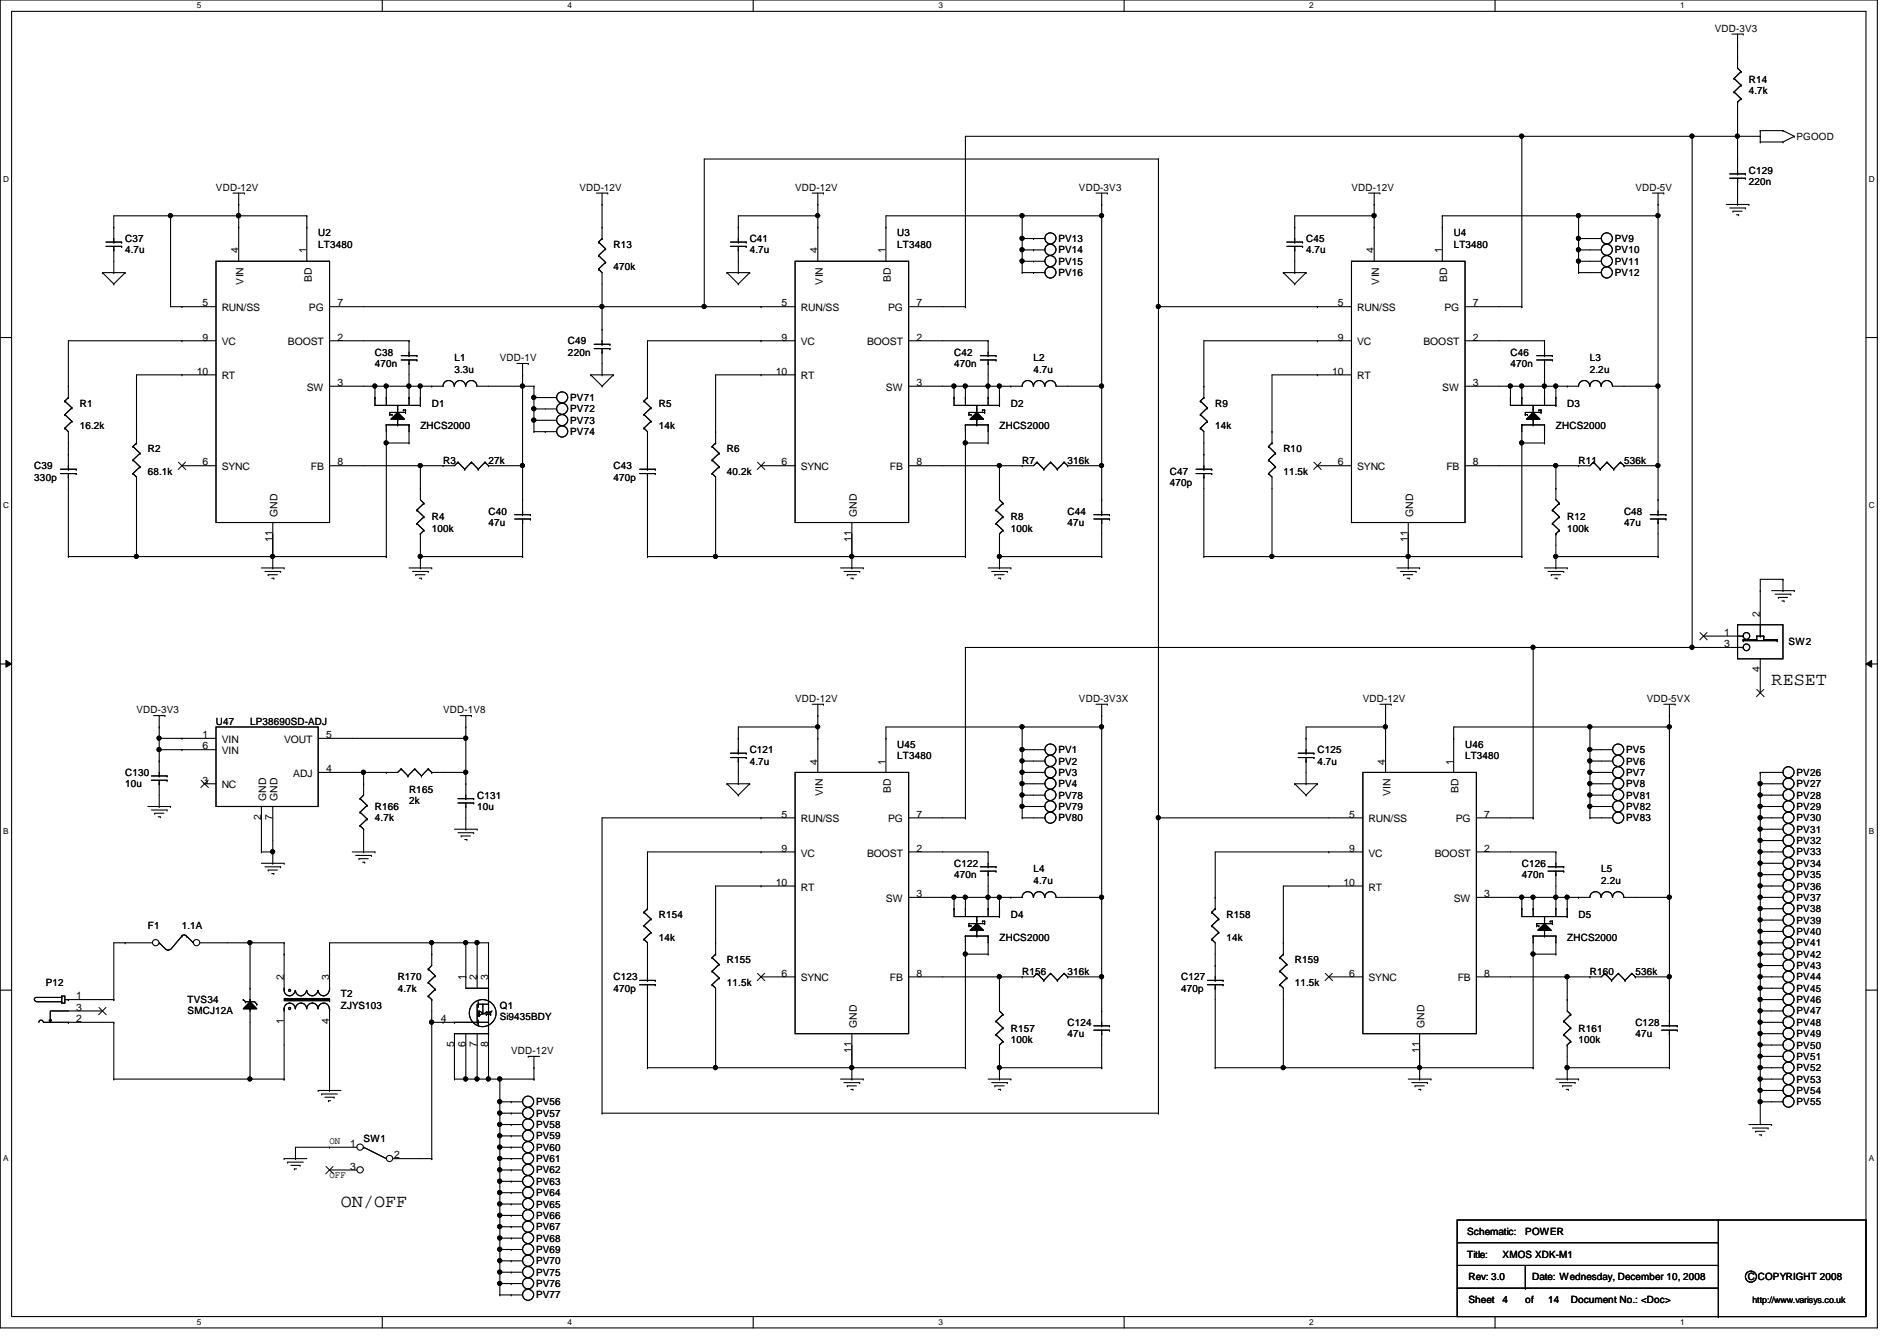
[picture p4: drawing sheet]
<svg xmlns="http://www.w3.org/2000/svg" width="297mm" height="210mm" viewBox="0 0 297 210" stroke-linecap="round" stroke-linejoin="round" font-family="sans-serif">
<defs><g id="words">
<g font-size="2.8">
<text x="277.4" y="107.1">RESET</text>
<text x="53.4" y="188.9">ON/OFF</text>
</g>
<g font-size="1.6">
<text x="268.5" y="5">VDD-3V3</text>
<text x="273.9" y="13">R14</text>
<text x="273.9" y="14.8">4.7k</text>
<text x="281.3" y="21.9">PGOOD</text>
<text x="33.8" y="29.9">VDD-12V</text>
<text x="90.7" y="29.9">VDD-12V</text>
<text x="124.5" y="29.9">VDD-12V</text>
<text x="168.9" y="29.9">VDD-3V3</text>
<text x="211.6" y="29.9">VDD-12V</text>
<text x="256.1" y="29.9">VDD-5V</text>
<text x="273.9" y="27.2">C129</text>
<text x="273.9" y="29">220n</text>
<text x="19.6" y="37.9">C37</text>
<text x="19.6" y="39.7">4.7u</text>
<text x="37.3" y="39.7" transform="rotate(-90 37.3 39.7)">4</text>
<text x="48" y="39.7" transform="rotate(-90 48 39.7)">1</text>
<text x="49.8" y="37">U2</text>
<text x="49.8" y="38.8">LT3480</text>
<text x="96.1" y="38.8">R13</text>
<text x="117.4" y="37.9">C41</text>
<text x="117.4" y="39.7">4.7u</text>
<text x="128" y="39.7" transform="rotate(-90 128 39.7)">4</text>
<text x="138.7" y="39.7" transform="rotate(-90 138.7 39.7)">1</text>
<text x="140.5" y="37">U3</text>
<text x="140.5" y="38.8">LT3480</text>
<text x="165.7" y="41.4">PV15</text>
<text x="165.7" y="37.9">PV13</text>
<text x="165.7" y="39.7">PV14</text>
<text x="204.5" y="37.9">C45</text>
<text x="204.5" y="39.7">4.7u</text>
<text x="215.1" y="39.7" transform="rotate(-90 215.1 39.7)">4</text>
<text x="225.8" y="39.7" transform="rotate(-90 225.8 39.7)">1</text>
<text x="227.6" y="37">U4</text>
<text x="227.6" y="38.8">LT3480</text>
<text x="252.9" y="41.4">PV11</text>
<text x="252.9" y="37.9">PV9</text>
<text x="252.9" y="39.7">PV10</text>
<text x="31.7" y="48">5</text>
<text x="38.1" y="44.5" transform="rotate(-90 38.1 44.5)">VIN</text>
<text x="48.8" y="44.1" transform="rotate(-90 48.8 44.1)">BD</text>
<text x="52.8" y="48">7</text>
<text x="96.1" y="42.3">470k</text>
<text x="122.4" y="48">5</text>
<text x="128.8" y="44.5" transform="rotate(-90 128.8 44.5)">VIN</text>
<text x="139.5" y="44.1" transform="rotate(-90 139.5 44.1)">BD</text>
<text x="143.5" y="48">7</text>
<text x="165.7" y="43.2">PV16</text>
<text x="209.5" y="48">5</text>
<text x="215.9" y="44.5" transform="rotate(-90 215.9 44.5)">VIN</text>
<text x="226.6" y="44.1" transform="rotate(-90 226.6 44.1)">BD</text>
<text x="230.6" y="48">7</text>
<text x="252.9" y="43.2">PV12</text>
<text x="31.7" y="53.3">9</text>
<text x="34.7" y="48.7">RUN/SS</text>
<text x="48.4" y="48.7">PG</text>
<text x="52.8" y="53.3">2</text>
<text x="88.9" y="53.9">C49</text>
<text x="122.4" y="53.3">9</text>
<text x="125.4" y="48.7">RUN/SS</text>
<text x="139.1" y="48.7">PG</text>
<text x="143.5" y="53.3">2</text>
<text x="209.5" y="53.3">9</text>
<text x="212.5" y="48.7">RUN/SS</text>
<text x="226.2" y="48.7">PG</text>
<text x="230.6" y="53.3">2</text>
<text x="30.8" y="58.6">10</text>
<text x="34.7" y="54.1">VC</text>
<text x="34.7" y="59.4">RT</text>
<text x="45.1" y="54.1">BOOST</text>
<text x="58.7" y="55.7">C38</text>
<text x="58.7" y="57.4">470n</text>
<text x="71.2" y="56.6">L1</text>
<text x="71.2" y="58.3">3.3u</text>
<text x="78.3" y="56.6">VDD-1V</text>
<text x="88.9" y="55.7">220n</text>
<text x="121.5" y="58.6">10</text>
<text x="125.4" y="54.1">VC</text>
<text x="125.4" y="59.4">RT</text>
<text x="135.8" y="54.1">BOOST</text>
<text x="149.4" y="55.7">C42</text>
<text x="149.4" y="57.4">470n</text>
<text x="161.8" y="56.6">L2</text>
<text x="161.8" y="58.3">4.7u</text>
<text x="208.6" y="58.6">10</text>
<text x="212.5" y="54.1">VC</text>
<text x="212.5" y="59.4">RT</text>
<text x="222.9" y="54.1">BOOST</text>
<text x="236.5" y="55.7">C46</text>
<text x="236.5" y="57.4">470n</text>
<text x="249" y="56.6">L3</text>
<text x="249" y="58.3">2.2u</text>
<text x="12.5" y="63.7">R1</text>
<text x="48" y="61.2">SW</text>
<text x="52.8" y="60.4">3</text>
<text x="67.6" y="63.7">D1</text>
<text x="89.3" y="64.6">PV72</text>
<text x="89.3" y="62.8">PV71</text>
<text x="103.2" y="63.7">R5</text>
<text x="138.7" y="61.2">SW</text>
<text x="143.5" y="60.4">3</text>
<text x="158.3" y="63.7">D2</text>
<text x="190.3" y="63.7">R9</text>
<text x="225.8" y="61.2">SW</text>
<text x="230.6" y="60.4">3</text>
<text x="245.4" y="63.7">D3</text>
<text x="12.5" y="67.2">16.2k</text>
<text x="23.2" y="70.8">R2</text>
<text x="65.8" y="67.2">ZHCS2000</text>
<text x="89.3" y="68.1">PV74</text>
<text x="89.3" y="66.3">PV73</text>
<text x="103.2" y="67.2">14k</text>
<text x="113.8" y="70.8">R6</text>
<text x="156.5" y="67.2">ZHCS2000</text>
<text x="190.3" y="67.2">14k</text>
<text x="201" y="70.8">R10</text>
<text x="243.6" y="67.2">ZHCS2000</text>
<text x="5.4" y="73.4">C39</text>
<text x="5.4" y="75.2">330p</text>
<text x="23.2" y="74.3">68.1k</text>
<text x="31.7" y="72.9">6</text>
<text x="34.7" y="73.6">SYNC</text>
<text x="48.7" y="73.6">FB</text>
<text x="52.8" y="72.9">8</text>
<text x="69.4" y="72.6">R3</text>
<text x="76.5" y="72.6">27k</text>
<text x="96.1" y="73.4">C43</text>
<text x="96.1" y="75.2">470p</text>
<text x="113.8" y="74.3">40.2k</text>
<text x="122.4" y="72.9">6</text>
<text x="125.4" y="73.6">SYNC</text>
<text x="139.4" y="73.6">FB</text>
<text x="143.5" y="72.9">8</text>
<text x="160.1" y="72.6">R7</text>
<text x="167.2" y="72.6">316k</text>
<text x="183.2" y="74.3">C47</text>
<text x="183.2" y="76.1">470p</text>
<text x="201" y="74.3">11.5k</text>
<text x="209.5" y="72.9">6</text>
<text x="212.5" y="73.6">SYNC</text>
<text x="226.5" y="73.6">FB</text>
<text x="230.6" y="72.9">8</text>
<text x="247.2" y="72.6">R11</text>
<text x="254.3" y="72.6">536k</text>
<text x="43.5" y="80.9" transform="rotate(-90 43.5 80.9)">GND</text>
<text x="67.6" y="81.4">R4</text>
<text x="67.6" y="83.2">100k</text>
<text x="76.5" y="80.6">C40</text>
<text x="76.5" y="82.3">47u</text>
<text x="134.2" y="80.9" transform="rotate(-90 134.2 80.9)">GND</text>
<text x="158.3" y="81.4">R8</text>
<text x="158.3" y="83.2">100k</text>
<text x="167.2" y="80.6">C44</text>
<text x="167.2" y="82.3">47u</text>
<text x="221.3" y="80.9" transform="rotate(-90 221.3 80.9)">GND</text>
<text x="245.4" y="81.4">R12</text>
<text x="245.4" y="83.2">100k</text>
<text x="254.3" y="80.6">C48</text>
<text x="254.3" y="82.3">47u</text>
<text x="42.7" y="84.8" transform="rotate(-90 42.7 84.8)">11</text>
<text x="133.3" y="84.8" transform="rotate(-90 133.3 84.8)">11</text>
<text x="220.5" y="84.8" transform="rotate(-90 220.5 84.8)">11</text>
<text x="270" y="99.5">1</text>
<text x="270" y="101.3">3</text>
<text x="275.6" y="96.6" transform="rotate(-90 275.6 96.6)">2</text>
<text x="280.1" y="101">SW2</text>
<text x="275.6" y="105.2" transform="rotate(-90 275.6 105.2)">4</text>
<text x="21.4" y="111.7">VDD-3V3</text>
<text x="33.8" y="113.5">U47</text>
<text x="39.2" y="113.5">LP38690SD-ADJ</text>
<text x="69.4" y="111.7">VDD-1V8</text>
<text x="124.5" y="109.9">VDD-12V</text>
<text x="168.9" y="109.9">VDD-3V3X</text>
<text x="213.4" y="109.9">VDD-12V</text>
<text x="257.8" y="109.9">VDD-5VX</text>
<text x="31.7" y="117.3">6</text>
<text x="31.7" y="115.5">1</text>
<text x="34.7" y="118.1">VIN</text>
<text x="34.7" y="116.3">VIN</text>
<text x="44.5" y="116.3">VOUT</text>
<text x="51.1" y="115.5">5</text>
<text x="117.4" y="117.9">C121</text>
<text x="117.4" y="119.7">4.7u</text>
<text x="128" y="119.7" transform="rotate(-90 128 119.7)">4</text>
<text x="138.7" y="119.7" transform="rotate(-90 138.7 119.7)">1</text>
<text x="140.5" y="117">U45</text>
<text x="140.5" y="118.8">LT3480</text>
<text x="165.7" y="117.9">PV1</text>
<text x="165.7" y="119.7">PV2</text>
<text x="206.3" y="117.9">C125</text>
<text x="206.3" y="119.7">4.7u</text>
<text x="216.9" y="119.7" transform="rotate(-90 216.9 119.7)">4</text>
<text x="227.6" y="119.7" transform="rotate(-90 227.6 119.7)">1</text>
<text x="229.4" y="117">U46</text>
<text x="229.4" y="118.8">LT3480</text>
<text x="254.6" y="117.9">PV5</text>
<text x="254.6" y="119.7">PV6</text>
<text x="19.6" y="121.5">C130</text>
<text x="19.6" y="123.2">10u</text>
<text x="31.7" y="122.6">3</text>
<text x="34.7" y="123.4">NC</text>
<text x="41.7" y="125.3" transform="rotate(-90 41.7 125.3)">GND</text>
<text x="43.5" y="125.3" transform="rotate(-90 43.5 125.3)">GND</text>
<text x="45.9" y="121.6">ADJ</text>
<text x="51.1" y="120.9">4</text>
<text x="64" y="124.1">R165</text>
<text x="64" y="125.9">2k</text>
<text x="74.7" y="125">C131</text>
<text x="128.8" y="124.5" transform="rotate(-90 128.8 124.5)">VIN</text>
<text x="139.5" y="124.1" transform="rotate(-90 139.5 124.1)">BD</text>
<text x="165.7" y="125">PV78</text>
<text x="165.7" y="123.2">PV4</text>
<text x="165.7" y="121.5">PV3</text>
<text x="217.7" y="124.5" transform="rotate(-90 217.7 124.5)">VIN</text>
<text x="228.4" y="124.1" transform="rotate(-90 228.4 124.1)">BD</text>
<text x="254.6" y="123.2">PV8</text>
<text x="254.6" y="125">PV81</text>
<text x="254.6" y="121.5">PV7</text>
<text x="281.3" y="125">PV28</text>
<text x="281.3" y="123.2">PV27</text>
<text x="281.3" y="121.5">PV26</text>
<text x="40.9" y="128.4" transform="rotate(-90 40.9 128.4)">2</text>
<text x="42.7" y="128.4" transform="rotate(-90 42.7 128.4)">7</text>
<text x="58.7" y="126.8">R166</text>
<text x="58.7" y="128.6">4.7k</text>
<text x="74.7" y="126.8">10u</text>
<text x="122.4" y="128">5</text>
<text x="125.4" y="128.7">RUN/SS</text>
<text x="139.1" y="128.7">PG</text>
<text x="143.5" y="128">7</text>
<text x="165.7" y="128.6">PV80</text>
<text x="165.7" y="126.8">PV79</text>
<text x="211.3" y="128">5</text>
<text x="214.3" y="128.7">RUN/SS</text>
<text x="228" y="128.7">PG</text>
<text x="232.4" y="128">7</text>
<text x="254.6" y="126.8">PV82</text>
<text x="254.6" y="128.6">PV83</text>
<text x="281.3" y="130.3">PV31</text>
<text x="281.3" y="128.6">PV30</text>
<text x="281.3" y="126.8">PV29</text>
<text x="122.4" y="133.3">9</text>
<text x="125.4" y="134.1">VC</text>
<text x="135.8" y="134.1">BOOST</text>
<text x="143.5" y="133.3">2</text>
<text x="149.4" y="135.7">C122</text>
<text x="149.4" y="137.5">470n</text>
<text x="161.8" y="136.6">L4</text>
<text x="211.3" y="133.3">9</text>
<text x="214.3" y="134.1">VC</text>
<text x="224.7" y="134.1">BOOST</text>
<text x="232.4" y="133.3">2</text>
<text x="238.3" y="135.7">C126</text>
<text x="238.3" y="137.5">470n</text>
<text x="250.7" y="136.6">L5</text>
<text x="281.3" y="137.5">PV35</text>
<text x="281.3" y="135.7">PV34</text>
<text x="281.3" y="133.9">PV33</text>
<text x="281.3" y="132.1">PV32</text>
<text x="103.2" y="143.7">R154</text>
<text x="121.5" y="138.6">10</text>
<text x="125.4" y="139.4">RT</text>
<text x="138.7" y="141.2">SW</text>
<text x="143.5" y="140.4">3</text>
<text x="158.3" y="143.7">D4</text>
<text x="161.8" y="138.3">4.7u</text>
<text x="192.1" y="143.7">R158</text>
<text x="210.4" y="138.6">10</text>
<text x="214.3" y="139.4">RT</text>
<text x="227.6" y="141.2">SW</text>
<text x="232.4" y="140.4">3</text>
<text x="247.2" y="143.7">D5</text>
<text x="250.7" y="138.3">2.2u</text>
<text x="281.3" y="139.2">PV36</text>
<text x="281.3" y="142.8">PV38</text>
<text x="281.3" y="141">PV37</text>
<text x="23.2" y="145.5">F1</text>
<text x="28.5" y="145.5">1.1A</text>
<text x="103.2" y="147.2">14k</text>
<text x="156.5" y="147.2">ZHCS2000</text>
<text x="192.1" y="147.2">14k</text>
<text x="245.4" y="147.2">ZHCS2000</text>
<text x="281.3" y="149.9">PV42</text>
<text x="281.3" y="148.1">PV41</text>
<text x="281.3" y="146.3">PV40</text>
<text x="281.3" y="144.6">PV39</text>
<text x="7.2" y="154.3">P12</text>
<text x="44.4" y="153.5" transform="rotate(-90 44.4 153.5)">2</text>
<text x="51.6" y="153.5" transform="rotate(-90 51.6 153.5)">3</text>
<text x="62.3" y="153.5">R170</text>
<text x="62.3" y="155.2">4.7k</text>
<text x="72.9" y="153.5" transform="rotate(-90 72.9 153.5)">1</text>
<text x="74.7" y="153.5" transform="rotate(-90 74.7 153.5)">2</text>
<text x="76.5" y="153.5" transform="rotate(-90 76.5 153.5)">3</text>
<text x="96.1" y="153.5">C123</text>
<text x="96.1" y="155.2">470p</text>
<text x="113.8" y="150.8">R155</text>
<text x="113.8" y="154.3">11.5k</text>
<text x="122.4" y="152.9">6</text>
<text x="125.4" y="153.6">SYNC</text>
<text x="139.4" y="153.6">FB</text>
<text x="143.5" y="152.9">8</text>
<text x="160.1" y="152.6">R156</text>
<text x="167.2" y="152.6">316k</text>
<text x="185" y="153.5">C127</text>
<text x="185" y="155.2">470p</text>
<text x="202.7" y="150.8">R159</text>
<text x="202.7" y="154.3">11.5k</text>
<text x="211.3" y="152.9">6</text>
<text x="214.3" y="153.6">SYNC</text>
<text x="228.3" y="153.6">FB</text>
<text x="232.4" y="152.9">8</text>
<text x="249" y="152.6">R160</text>
<text x="256.1" y="152.6">536k</text>
<text x="281.3" y="155.2">PV45</text>
<text x="281.3" y="153.5">PV44</text>
<text x="281.3" y="151.7">PV43</text>
<text x="11.9" y="160">2</text>
<text x="11.9" y="156.4">1</text>
<text x="11.9" y="158.2">3</text>
<text x="29.4" y="157">TVS34</text>
<text x="29.4" y="158.8">SMCJ12A</text>
<text x="44.4" y="160.4" transform="rotate(-90 44.4 160.4)">1</text>
<text x="51.6" y="160.4" transform="rotate(-90 51.6 160.4)">4</text>
<text x="53.4" y="156.1">T2</text>
<text x="53.4" y="157.9">ZJYS103</text>
<text x="69" y="160">4</text>
<text x="78.3" y="157.9">Q1</text>
<text x="78.3" y="159.7">Si9435BDY</text>
<text x="134.2" y="160.9" transform="rotate(-90 134.2 160.9)">GND</text>
<text x="158.3" y="161.5">R157</text>
<text x="167.2" y="160.6">C124</text>
<text x="223.1" y="160.9" transform="rotate(-90 223.1 160.9)">GND</text>
<text x="247.2" y="161.5">R161</text>
<text x="256.1" y="160.6">C128</text>
<text x="281.3" y="160.6">PV48</text>
<text x="281.3" y="158.8">PV47</text>
<text x="281.3" y="157">PV46</text>
<text x="71.1" y="163.9" transform="rotate(-90 71.1 163.9)">5</text>
<text x="72.9" y="163.9" transform="rotate(-90 72.9 163.9)">6</text>
<text x="74.7" y="163.9" transform="rotate(-90 74.7 163.9)">7</text>
<text x="76.5" y="163.9" transform="rotate(-90 76.5 163.9)">8</text>
<text x="80" y="165">VDD-12V</text>
<text x="133.3" y="164.8" transform="rotate(-90 133.3 164.8)">11</text>
<text x="158.3" y="163.2">100k</text>
<text x="167.2" y="162.3">47u</text>
<text x="222.2" y="164.8" transform="rotate(-90 222.2 164.8)">11</text>
<text x="247.2" y="163.2">100k</text>
<text x="256.1" y="162.3">47u</text>
<text x="281.3" y="167.7">PV52</text>
<text x="281.3" y="165.9">PV51</text>
<text x="281.3" y="164.1">PV50</text>
<text x="281.3" y="162.3">PV49</text>
<text x="83.9" y="173">PV56</text>
<text x="281.3" y="169.5">PV53</text>
<text x="281.3" y="173">PV55</text>
<text x="281.3" y="171.2">PV54</text>
<text x="51.6" y="179">ON</text>
<text x="54.8" y="179.5">1</text>
<text x="56.9" y="178.7">SW1</text>
<text x="83.9" y="178.4">PV59</text>
<text x="83.9" y="176.6">PV58</text>
<text x="83.9" y="174.8">PV57</text>
<text x="51.6" y="184.4">OFF</text>
<text x="54.8" y="183.1">3</text>
<text x="61.7" y="181.3">2</text>
<text x="83.9" y="183.7">PV62</text>
<text x="83.9" y="181.9">PV61</text>
<text x="83.9" y="180.1">PV60</text>
<text x="83.9" y="185.5">PV63</text>
<text x="83.9" y="190.8">PV66</text>
<text x="83.9" y="189">PV65</text>
<text x="83.9" y="187.2">PV64</text>
<text x="83.9" y="194.4">PV68</text>
<text x="83.9" y="192.6">PV67</text>
<text x="83.9" y="197.9">PV70</text>
<text x="83.9" y="196.1">PV69</text>
<text x="229.7" y="196.8">Title:</text>
<text x="229.7" y="193.3">Schematic:</text>
<text x="235.3" y="196.8">XMOS XDK-M1</text>
<text x="238.8" y="193.3">POWER</text>
<text x="83.9" y="201.5">PV76</text>
<text x="83.9" y="203.2">PV77</text>
<text x="83.9" y="199.7">PV75</text>
<text x="230" y="200.4">Rev: 3.0</text>
<text x="230" y="204">Sheet</text>
<text x="235.3" y="204">4</text>
<text x="238.8" y="204">of</text>
<text x="239.9" y="200.4">Date: Wednesday, December 10, 2008</text>
<text x="242.4" y="204">14</text>
<text x="246" y="204">Document No.: &lt;Doc&gt;</text>
<text x="273.7" y="200.4">C COPYRIGHT 2008</text>
</g>
<text font-size="1.4" x="274.4" y="204">http://www.varisys.co.uk</text>
<g font-size="1.3">
<text x="30.8" y="1.3">5</text>
<text x="88.9" y="1.3">4</text>
<text x="146.9" y="1.3">3</text>
<text x="205" y="1.3">2</text>
<text x="263.1" y="1.3">1</text>
<text x=".5" y="28.4">D</text>
<text x="292.6" y="28.4">D</text>
<text x=".5" y="79.5">C</text>
<text x="292.6" y="79.5">C</text>
<text x=".5" y="130.6">B</text>
<text x="292.6" y="130.6">B</text>
<text x=".5" y="181.7">A</text>
<text x="292.6" y="181.7">A</text>
<text x="30.8" y="207.4">5</text>
<text x="88.9" y="207.4">4</text>
<text x="146.9" y="207.4">3</text>
<text x="205" y="207.4">2</text>
<text x="263.1" y="207.4">1</text>
</g>
</g></defs>
<path d="M0 0h294v207.9h-294zM1.8 1.8h290.4v204.3h-290.4z" fill="none" stroke="#000" stroke-width=".17"/>
<g fill="#fff">
<path d="M30.8 .2h.7v1.4h-.7z"/>
<path d="M30.8 206.2h.7v1.4h-.7z"/>
</g>
<path d="M59.9 0v1.8M59.9 206.1v1.8" fill="none" stroke="#000" stroke-width=".17"/>
<g fill="#fff">
<path d="M88.9 .2h.6v1.4h-.6z"/>
<path d="M88.9 206.2h.6v1.4h-.6z"/>
</g>
<path d="M117.9 0v1.8M117.9 206.1v1.8" fill="none" stroke="#000" stroke-width=".17"/>
<g fill="#fff">
<path d="M146.9 .2h.7v1.4h-.7z"/>
<path d="M146.9 206.2h.7v1.4h-.7z"/>
</g>
<path d="M176 0v1.8M176 206.1v1.8" fill="none" stroke="#000" stroke-width=".17"/>
<g fill="#fff">
<path d="M205 .2h.7v1.4h-.7z"/>
<path d="M205 206.2h.7v1.4h-.7z"/>
</g>
<path d="M234.1 0v1.8M234.1 206.1v1.8" fill="none" stroke="#000" stroke-width=".17"/>
<g fill="#fff">
<path d="M263.1 .2h.7v1.4h-.7z"/>
<path d="M263.1 206.2h.7v1.4h-.7z"/>
<path d="M.5 27.3h.9v1.4h-.9z"/>
<path d="M292.6 27.3h.9v1.4h-.9z"/>
<path d="M.5 78.4h.9v1.4h-.9z"/>
<path d="M292.6 78.4h.9v1.4h-.9z"/>
</g>
<path d="M0 52.8h1.8M292.2 52.8h1.8" fill="none" stroke="#000" stroke-width=".17"/>
<g fill="#fff">
<path d="M.5 129.5h.8v1.4h-.8z"/>
<path d="M292.6 129.5h.9v1.4h-.9z"/>
</g>
<path d="M0 103.9h1.8M292.2 103.9h1.8" fill="none" stroke="#000" stroke-width=".17"/>
<path d="M.9 103.4l.9 .5-.9 .5zM292.2 103.9l.9-.5v1z" fill="#000"/>
<path d="M.9 103.4l.9 .5-.9 .5zM292.2 103.9l.9-.5v1z" fill="none" stroke="#000" stroke-width=".16"/>
<g fill="#fff">
<path d="M.5 180.5h.8v1.4h-.8z"/>
<path d="M292.6 180.5h.9v1.4h-.9z"/>
</g>
<g fill="none" stroke="#000" stroke-width=".17">
<path d="M271.2 5.3h1.8M272.1 8.9h.1M272.1 7.1h.1M272.1 5.3v3.6M272.1 17.8v7.1M273 5.3h.1M17.8 35.6h.1M26.7 33.8h.1M26.7 33.8v14.2h1.8M36.5 30.2h1.8M37.4 33.8h.1M37.4 35.6h.1"/>
<path d="M37.4 32h.1M37.4 30.2v5.4M38.3 30.2h.1M48 33.8h.1M48 35.6h.1M48 33.8h-30.2v1.8M48 33.8v1.8M93.4 30.2h1.8M94.3 35.6h.1M94.3 32h.1M94.3 30.2v5.4M95.2 30.2h.1"/>
<path d="M115.6 35.6h.1M127.2 30.2h1.7M128.1 33.8h.1M128.1 35.6h.1M128.1 32h.1M128.1 33.8h-12.5v1.8M128.1 30.2v5.4M128.9 30.2h.1M138.7 35.6h.1M160.1 33.8h.1M160.1 37.3h.1M160.1 33.8v8.9"/>
<path d="M160.1 39.1h1.7M160.1 37.3h1.7M161.8 39.1h.1M161.8 37.3h.1M171.6 30.2h1.8M172.5 33.8h.1M172.5 32h.1M172.5 33.8h-33.8v1.8M172.5 30.2v48M173.4 30.2h.1M181.4 24.9h.1M181.4 24.9h-71.1v23.1"/>
<path d="M181.4 24.9v149.3M202.7 35.6h.1M214.3 30.2h1.8M215.2 33.8h.1M215.2 35.6h.1M215.2 32h.1M215.2 33.8h-12.5v1.8M215.2 30.2v5.4M216.1 30.2h.1M225.8 35.6h.1M225.8 33.8h.1M225.8 33.8h33.8"/>
<path d="M225.8 33.8v1.8M238.3 21.3h.1M238.3 21.3v26.7M247.2 39.1h.1M247.2 37.3h.1M247.2 33.8h.1M247.2 39.1h1.8M247.2 37.3h1.8M247.2 33.8v8.9M258.7 30.2h1.8M259.6 33.8h.1M259.6 32h.1"/>
<path d="M259.6 30.2v48M260.5 30.2h.1M265 21.3h.1M265 21.3v80M270.3 32h3.6M270.8 32.6h2.5M271.4 33.1h.1M271.4 33.1h1.4M271.9 33.6h.3M272.1 21.3h.1M272.1 24.9h.1M272.1 32h.1"/>
<path d="M272.1 30.2v1.8M272.2 33.6h.1M273.3 32.6h.1M273.9 32h.1M275.6 21.3h.1M275.6 22.2h.1M275.6 20.4h.1M275.6 21.3h-124.4v26.7M275.6 20.4v1.8M275.6 20.4h3.6M275.6 22.2h3.6M279.2 20.4h.1"/>
<path d="M279.2 22.2h.1M279.2 20.4l1.8 .9M281 21.3h.1M281 21.3l-1.8 .9M16 42.7h.1M16 42.7h3.6M16 42.7l1.8 1.7M17.8 42.7h.1M17.8 44.4h.1M17.8 40.9v1.8M19.6 42.7h.1M19.6 42.7l-1.8 1.7"/>
<path d="M28.5 58.7h.1M28.5 53.3h.1M28.5 48h.1M28.5 53.3h-17.8v8.9M28.5 58.7h-7.1v8.9M56.9 53.3h7.1M56.9 48h62.3M64 53.3h.1M64 58.7v1.8M80.9 56.9h1.8M81.8 58.7h.1M81.8 56.9v21.3"/>
<path d="M82.7 56.9h.1M92.5 58.7h.1M92.5 58.7h3.6M92.5 58.7l1.8 1.8M94.3 48h.1M94.3 58.7h.1M94.3 51.6h.1M94.3 44.4v7.2M94.3 56.9v1.8M96.1 58.7h.1M96.1 58.7l-1.8 1.8M110.3 48h.1"/>
<path d="M113.8 42.7h.1M113.8 42.7h3.6M113.8 42.7l1.8 1.7M115.6 42.7h.1M115.6 44.4h.1M115.6 40.9v1.8M117.4 42.7h.1M117.4 42.7l-1.8 1.7M119.2 48h.1M119.2 58.7h.1M119.2 53.3h.1M119.2 53.3h-17.8v8.9"/>
<path d="M119.2 58.7h-7.1v8.9M147.6 53.3h7.1M147.6 48h3.6M151.2 48h.1M154.7 53.3h.1M154.7 58.7v1.8M160.1 42.7h.1M160.1 40.9h.1M160.1 40.9h1.7M160.1 42.7h1.7M161.8 40.9h.1M161.8 42.7h.1"/>
<path d="M181.4 48h.1M181.4 48h24.9M201 42.7h.1M201 42.7h3.5M201 42.7l1.7 1.7M202.7 42.7h.1M202.7 44.4h.1M202.7 40.9v1.8M204.5 42.7h.1M204.5 42.7l-1.8 1.7M206.3 58.7h.1M206.3 53.3h.1"/>
<path d="M206.3 48h.1M206.3 53.3h-17.8v7.2M206.3 58.7h-7.1v8.9M234.7 53.3h7.1M234.7 48h3.6M238.3 48h.1M241.8 53.3h.1M241.8 58.7v1.8M247.2 42.7h.1M247.2 40.9h.1M247.2 40.9h3.5M247.2 42.7h1.8"/>
<path d="M10.2 67h.1M10.2 64.9h.1M10.2 62.8h.1M10.2 67l.5 .6v3.5M10.2 64.9l1.1 1.1M10.2 62.8l1.1 1M10.7 60.5h.1M10.7 71.1h.1M10.7 62.2h.1M10.7 76.5v10.6M10.7 62.2l-.5 .6M11.3 66h.1"/>
<path d="M11.3 63.8h.1M11.3 66l-1.1 1M11.3 63.8l-1.1 1.1M21.4 67.6h.1M21.4 76.5v10.6M56.9 72.9h12.5M56.9 60.5h10.7M58.7 60.5h.1M60.5 60.5h.1M64 60.5h.1M64 69.3h.1M64 69.3h-3.5v17.8"/>
<path d="M65.3 79.8h.1M65.3 79.8l1.1 1.1M65.8 60.5h.1M65.8 72.9h.1M65.8 76.5h.1M65.8 72.9v5.3l.6 .6M66.4 78.8h.1M66.4 78.8l-1.1 1M67.6 60.5h.1M69.4 72.9h.1M76.5 60.5h7.1M78.3 72.9h3.5"/>
<path d="M81.8 60.5h.1M81.8 78.2h.1M81.8 72.9h.1M83.6 60.5h.1M83.6 62.2h.1M83.6 65.8h.1M83.6 67.6h.1M83.6 64h.1M83.6 60.5v7.1M83.6 67.6h1.8M83.6 65.8h1.8M83.6 64h1.8"/>
<path d="M83.6 62.2h1.8M85.4 67.6h.1M94.3 60.5h.1M100.8 67h.1M100.8 64.9h.1M100.8 62.8h.1M100.8 67l.6 .6v3.5M100.8 64.9l1.1 1.1M100.8 62.8l1.1 1M101.4 71.1h.1M101.4 60.5h.1M101.4 62.2h.1"/>
<path d="M101.4 76.5v10.6M101.4 62.2l-.6 .6M101.9 66h.1M101.9 63.8h.1M101.9 66l-1.1 1M101.9 63.8l-1.1 1.1M112.1 67.6h.1M112.1 76.5v10.6M147.6 72.9h12.5M147.6 60.5h10.7M149.4 60.5h.1M151.2 60.5h.1"/>
<path d="M154.7 60.5h.1M154.7 69.3h.1M154.7 69.3h-3.5v17.8M156.5 60.5h.1M156.5 72.9h.1M156.5 76.5h.1M156.5 72.9v3.6M158.3 60.5h.1M160.1 72.9h.1M167.2 60.5h5.3M168.9 72.9h3.6M172.5 72.9h.1"/>
<path d="M172.5 60.5h.1M172.5 78.2h.1M188.5 60.5h.1M188.5 71.1h.1M188.5 69.3v1.8M188.5 76.5v10.6M199.2 67.6h.1M199.2 76.5v10.6M234.7 72.9h12.5M234.7 60.5h10.7M236.5 60.5h.1M238.3 60.5h.1"/>
<path d="M241.8 60.5h.1M241.8 69.3h.1M241.8 69.3h-3.5v17.8M243.6 72.9h.1M243.6 76.5h.1M243.6 60.5h.1M243.6 72.9v3.6M245.4 60.5h.1M247.2 72.9h.1M254.3 60.5h5.3M256.1 72.9h3.5M259.6 72.9h.1"/>
<path d="M259.6 60.5h.1M259.6 78.2h.1M10.7 87.1h.1M10.7 87.1h49.8M21.4 87.1h.1M40.9 88.9h3.6M41.5 89.5h2.4M42 90h.1M42 90h1.4M42.5 90.5h.4M42.7 87.1h.1M42.7 88.9h.1"/>
<path d="M42.7 83.6v5.3M42.9 90.5h.1M43.9 89.5h.1M44.5 88.9h.1M60.5 87.1h.1M64 88.9h3.6M64.6 89.5h2.5M65.1 90h.1M65.1 90h1.4M65.3 82h.1M65.3 82l1.1 1M65.7 90.5h.3"/>
<path d="M65.8 88.9h.1M65.8 87.1h.1M65.8 83.6h.1M65.8 83.6v5.3M65.8 87.1h16M66 90.5h.1M66.4 80.9h.1M66.4 83h.1M66.4 80.9l-1.1 1.1M66.4 83l-.6 .6M67.1 89.5h.1M67.6 88.9h.1"/>
<path d="M81.8 87.1h.1M81.8 83.6v3.5M101.4 87.1h.1M101.4 87.1h49.8M112.1 87.1h.1M131.6 88.9h3.6M132.2 89.5h2.4M132.7 90h.1M132.7 90h1.4M133.2 90.5h.4M133.4 88.9h.1M133.4 87.1h.1"/>
<path d="M133.4 83.6v5.3M133.6 90.5h.1M134.6 89.5h.1M135.2 88.9h.1M151.2 87.1h.1M154.7 88.9h3.6M155.3 89.5h2.4M155.8 90h.1M155.8 90h1.4M156.3 90.5h.4M156.5 88.9h.1M156.5 87.1h.1"/>
<path d="M156.5 85.3v3.6M156.5 87.1h16M156.7 90.5h.1M157.7 89.5h.1M158.3 88.9h.1M172.5 87.1h.1M172.5 83.6v3.5M188.5 87.1h.1M188.5 87.1h49.8M199.2 87.1h.1M218.7 88.9h3.6M219.3 89.5h2.4"/>
<path d="M219.8 90h.1M219.8 90h1.4M220.3 90.5h.4M220.5 87.1h.1M220.5 88.9h.1M220.5 83.6v5.3M220.7 90.5h.1M221.7 89.5h.1M222.3 88.9h.1M238.3 87.1h.1M241.8 88.9h3.6M242.4 89.5h2.5"/>
<path d="M242.9 90h.1M242.9 90h1.4M243.5 90.5h.3M243.6 87.1h.1M243.6 88.9h.1M243.6 85.3v3.6M243.6 87.1h16M243.8 90.5h.1M244.9 89.5h.1M245.4 88.9h.1M259.6 87.1h.1M259.6 83.6v3.5"/>
<path d="M275.6 92.5h.1M277.4 92.5h3.6M278 93h2.4M278.5 93.5h.1M278.5 93.5h1.4M279 94.1h.4M279.2 90.7h.1M279.2 92.5h.1M279.2 90.7h-3.6v1.8M279.2 90.7v1.8M279.4 94.1h.1M280.4 93h.1"/>
<path d="M281 92.5h.1M24 112h1.8M24.9 115.6h.1M24.9 119.1h.1M24.9 117.3h.1M24.9 113.8h.1M24.9 115.6h8.9M24.9 117.3h8.9M24.9 112v7.1M25.8 112h.1M28.5 117.3h.1M28.5 115.6h.1"/>
<path d="M33.8 113.8h16v12.4h-16zM49.8 115.6h23.1M72 112h1.8M72.9 115.6h.1M72.9 113.8h.1M72.9 112v10.7M73.8 112h.1M115.6 115.6h.1M127.2 110.2h1.7M128.1 113.8h.1M128.1 115.6h.1M128.1 112h.1"/>
<path d="M128.1 110.2v5.4M128.1 113.8h-12.5v1.8M128.9 110.2h.1M138.7 115.6h.1M160.1 113.8h.1M160.1 117.3h.1M160.1 119.1h.1M160.1 117.3h1.7M160.1 113.8v14.2M160.1 119.1h1.7M171.6 110.2h1.8M172.5 113.8h.1"/>
<path d="M172.5 112h.1M172.5 110.2v48M172.5 113.8h-33.8v1.8M173.4 110.2h.1M204.5 115.6h.1M216.1 110.2h1.7M217 113.8h.1M217 115.6h.1M217 112h.1M217 113.8h-12.5v1.8M217 110.2v5.4M217.8 110.2h.1"/>
<path d="M227.6 115.6h.1M240.1 101.3h.1M240.1 101.3v26.7M249 113.8h.1M249 117.3h.1M249 119.1h.1M249 117.3h1.7M249 119.1h1.7M249 113.8v14.2M260.5 110.2h1.8M261.4 113.8h.1M261.4 112h.1"/>
<path d="M261.4 110.2v50.4M261.4 113.8h-33.8v1.8M262.3 110.2h.1M265 101.3h.1M266.7 101.3h-115.5v26.7M23.2 126.2h3.5M23.7 126.8h2.5M24.2 127.3h.1M24.2 127.3h1.5M24.8 127.8h.3M24.9 126.2h.1M24.9 124.5v1.7"/>
<path d="M25.1 127.8h.1M26.2 126.8h.1M26.7 126.2h.1M32 122.7h1.8M40.9 133.3h.1M40.9 133.3h1.8M40.9 126.2v7.1M40.9 135.1h3.6M41.5 135.7h2.4M42 136.2h.1M42 136.2h1.4M42.5 136.7h.4"/>
<path d="M42.7 133.3h.1M42.7 135.1h.1M42.7 126.2v8.9M42.9 136.7h.1M43.9 135.7h.1M44.5 135.1h.1M49.8 120.9h10.7M55.2 133.3h3.5M55.7 133.9h2.5M56.2 134.4h.1M56.2 134.4h1.5M56.8 135h.3"/>
<path d="M56.9 120.9h.1M56.9 122.7h.1M56.9 133.3h.1M56.9 120.9v1.8M56.9 131.6v1.7M57.1 135h.1M58.2 133.9h.1M58.7 133.3h.1M60.5 120.9h.1M69.4 120.9h3.5M71.2 129.8h3.5M71.7 130.3h2.5"/>
<path d="M72.2 130.9h.1M72.2 130.9h1.5M72.8 131.4h.3M72.9 120.9h.1M72.9 129.8h.1M72.9 122.7h.1M72.9 128v1.8M73.1 131.4h.1M74.2 130.3h.1M74.7 129.8h.1M113.8 122.7h.1M113.8 122.7h3.6"/>
<path d="M113.8 122.7l1.8 1.8M115.6 122.7h.1M115.6 124.5h.1M115.6 120.9v1.8M117.4 122.7h.1M117.4 122.7l-1.8 1.8M119.2 128h.1M119.2 133.3h.1M119.2 138.7h.1M119.2 133.3h-17.8v7.2M119.2 138.7h-7.1v10.7M119.2 128h-24.9v46.2"/>
<path d="M147.6 133.3h7.1M147.6 128h3.6M151.2 128h.1M154.7 133.3h.1M154.7 138.7v1.8M160.1 122.7h.1M160.1 120.9h.1M160.1 124.5h.1M160.1 126.2h.1M160.1 128h.1M160.1 128h1.7M160.1 120.9h1.7"/>
<path d="M160.1 122.7h1.7M160.1 124.5h1.7M160.1 126.2h1.7M181.4 128h.1M181.4 128h26.7M202.7 122.7h.1M202.7 122.7h3.6M202.7 122.7l1.8 1.8M204.5 122.7h.1M204.5 124.5h.1M204.5 120.9v1.8M206.3 122.7h.1"/>
<path d="M206.3 122.7l-1.8 1.8M208.1 133.3h.1M208.1 138.7h.1M208.1 133.3h-17.8v7.2M208.1 138.7h-7.1v8.9M236.5 133.3h7.1M236.5 128h3.6M240.1 128h.1M243.6 133.3h.1M243.6 138.7v1.8M249 120.9h.1M249 122.7h.1"/>
<path d="M249 126.2h.1M249 124.5h.1M249 128h.1M249 128h1.7M249 120.9h1.7M249 122.7h3.5M249 124.5h1.7M249 126.2h1.7M275.6 120.9h.1M275.6 122.7h.1M275.6 124.5h.1M275.6 126.2h.1"/>
<path d="M275.6 128h.1M275.6 129.8h.1M275.6 131.6h.1M275.6 133.3h.1M275.6 135.1h.1M275.6 136.9h.1M275.6 138.7h.1M275.6 133.3h1.8M275.6 128h1.8M275.6 138.7h1.8M275.6 120.9h1.8M275.6 122.7h1.8"/>
<path d="M275.6 124.5h1.8M275.6 126.2h1.8M275.6 129.8h3.6M275.6 131.6h1.8M275.6 135.1h1.8M275.6 136.9h1.8M275.6 120.9v55.1M0 155h1.8M16 156.5h1.8M17.8 156.5h.1M19.6 147.6h.1M19.6 147.6h-1.8v8.9"/>
<path d="M35.6 147.6h8.9M39.2 154.7h.1M39.2 147.6h.1M39.2 147.6v7.1M44.5 147.6h.1M44.5 149.4h.1M44.5 154.7h.1M44.5 157.9h.1M44.5 157.9a.87 .87 0 0 1 .9-.9 .87 .87 0 0 1 .8 .9M44.5 147.6v7.4a.87 .87 0 0 0 .9 .9 .87 .87 0 0 0 .8-.9M44.5 157.9v11M44.5 156.5h7.1"/>
<path d="M44.5 156.3h7.1M44.5 156.6h7.1M45.2 157.7h.3v.3h-.3zM45.2 154.9h.3v.2h-.3zM46.3 157.9a.87 .87 0 0 1 .8-.9 .87 .87 0 0 1 .9 .9M46.3 155a.87 .87 0 0 0 .8 .9 .87 .87 0 0 0 .9-.9M48 157.9a.87 .87 0 0 1 .9-.9 .87 .87 0 0 1 .9 .9M48 155a.87 .87 0 0 0 .9 .9 .87 .87 0 0 0 .9-.9M49.8 157.9a.87 .87 0 0 1 .9-.9 .87 .87 0 0 1 .9 .9M49.8 155a.87 .87 0 0 0 .9 .9 .87 .87 0 0 0 .9-.9M51.6 149.4h.1M51.6 156.5h.1"/>
<path d="M51.6 154.7h.1M51.6 157.9h.1M51.6 156.3h.1M51.6 156.6h.1M51.6 157.9v12.8M67.6 147.6h.1M67.6 149.4h.1M67.6 147.6v1.8M67.6 158.2v23.2M72.9 152.9h.1M72.9 147.6h.1M72.9 147.6v5.3"/>
<path d="M74.7 152.9h.1M74.7 147.6h.1M74.7 147.6v5.3M76.5 152.9h.1M76.5 147.6h.1M76.5 147.6h-24.9v7.4M76.5 147.6v5.3M101.4 151.1h.1M101.4 140.5h.1M101.4 149.4v1.7M101.4 156.5v10.6M111.5 154.1h.1"/>
<path d="M111.5 152h.1M111.5 149.9h.1M111.5 154.1l.6 .6v12.4M111.5 152l1.1 1.1M111.5 149.9l1.1 1.1M112.1 147.6h.1M112.1 149.4h.1M112.1 149.4l-.6 .5M112.6 153.1h.1M112.6 151h.1M112.6 153.1l-1.1 1M112.6 151l-1.1 1"/>
<path d="M147.6 152.9h12.5M147.6 140.5h10.7M149.4 140.5h.1M151.2 140.5h.1M154.7 140.5h.1M154.7 149.4h.1M154.7 149.4h-3.5v17.7M156.5 152.9h.1M156.5 156.5h.1M156.5 140.5h.1M156.5 152.9v3.6M158.3 140.5h.1"/>
<path d="M160.1 152.9h.1M167.2 140.5h5.3M168.9 152.9h3.6M172.5 158.2h.1M172.5 140.5h.1M172.5 152.9h.1M190.3 151.1h.1M190.3 140.5h.1M190.3 149.4v1.7M190.3 156.5v10.6M201 147.6h.1M201 156.5v10.6"/>
<path d="M236.5 152.9h12.5M236.5 140.5h10.7M238.3 140.5h.1M240.1 140.5h.1M243.6 140.5h.1M243.6 149.4h.1M243.6 149.4h-3.5v17.7M245.4 152.9h.1M245.4 156.5h.1M245.4 140.5h.1M245.4 152.9v3.6M247.2 140.5h.1"/>
<path d="M249 152.9h.1M256.1 140.5h5.3M257.8 152.9h3.6M261.4 140.5h.1M261.4 152.9h.1M261.4 158.2h.1M275.6 140.5h.1M275.6 142.2h.1M275.6 144h.1M275.6 145.8h.1M275.6 147.6h.1M275.6 149.4h.1"/>
<path d="M275.6 151.1h.1M275.6 152.9h.1M275.6 154.7h.1M275.6 156.5h.1M275.6 158.2h.1M275.6 152.9h1.8M275.6 140.5h1.8M275.6 149.4h1.8M275.6 147.6h1.8M275.6 156.5h1.8M275.6 142.2h1.8M275.6 144h1.8"/>
<path d="M275.6 145.8h1.8M275.6 151.1h1.8M275.6 154.7h1.8M275.6 158.2h1.8M292.2 155h1.8M16 160h1.8M17.8 168.9h.1M17.8 160h.1M17.8 160v8.9M17.8 168.9h26.7M39.2 168.9h.1M39.2 160v8.9"/>
<path d="M44.5 168.9h.1M49.8 170.7h.1M49.8 170.7h3.6M50.4 171.2h.1M50.4 171.2h2.4M50.9 171.7h1.4M51.4 172.3h.1M51.4 172.3h.4M51.6 170.7h.1M51.6 179.6h.1M51.6 179.6h-5.3v1.8M52.3 171.7h.1"/>
<path d="M56.9 179.6h.1M56.9 179.6l3.6 1.8M67.6 160h.1M67.6 160h1.8M69.4 160h.1M71.2 168.9h.1M71.2 168.9h12.4M71.2 163.6v5.3M72.9 168.9h.1M72.9 163.6v5.3M74.7 168.9h.1M74.7 163.6v5.3"/>
<path d="M76.5 168.9h.1M76.5 163.6v5.3M78.3 168.9h.1M78.3 174.2h.1M78.3 172.5h.1M78.3 176h.1M78.3 179.6h.1M78.3 177.8h.1M78.3 174.2h1.7M78.3 172.5h1.7M78.3 179.6h1.7M78.3 168.9v33.8"/>
<path d="M78.3 177.8h1.7M78.3 176h1.7M80 172.5h.1M80 174.2h.1M80 177.8h.1M80 179.6h.1M80 176h.1M82.7 165.4h.1M82.7 165.4h1.8M83.6 168.9h.1M83.6 167.1h.1M83.6 165.4v3.5"/>
<path d="M94.3 174.2h.1M94.3 174.2h87.1M101.4 167.1h.1M101.4 167.1h49.8M112.1 167.1h.1M131.6 168.9h3.6M132.2 169.5h2.4M132.7 170h.1M132.7 170h1.4M133.2 170.5h.4M133.4 168.9h.1M133.4 167.1h.1"/>
<path d="M133.4 163.6v5.3M133.6 170.5h.1M134.6 169.5h.1M135.2 168.9h.1M151.2 167.1h.1M154.7 168.9h3.6M155.3 169.5h2.4M155.8 170h.1M155.8 170h1.4M156.3 170.5h.4M156.5 167.1h.1M156.5 168.9h.1"/>
<path d="M156.5 165.4v3.5M156.5 167.1h16M156.7 170.5h.1M157.7 169.5h.1M158.3 168.9h.1M172.5 167.1h.1M172.5 163.6v3.5M181.4 174.2h.1M190.3 167.1h.1M190.3 167.1h49.8M201 167.1h.1M220.5 168.9h3.6"/>
<path d="M221.1 169.5h2.4M221.6 170h.1M221.6 170h1.4M222.1 170.5h.4M222.3 167.1h.1M222.3 168.9h.1M222.3 163.6v5.3M222.5 170.5h.1M223.5 169.5h.1M224.1 168.9h.1M240.1 167.1h.1M243.6 168.9h3.6"/>
<path d="M244.2 169.5h2.4M244.7 170h.1M244.7 170h1.4M245.2 170.5h.4M245.4 168.9h.1M245.4 167.1h.1M245.4 165.4v3.5M245.4 167.1h16M245.6 170.5h.1M246.6 169.5h.1M247.2 168.9h.1M260.2 160.6h2.4"/>
<path d="M260.2 161.2h2.4M261.4 167.1h.1M261.4 160.6h.1M261.4 161.8h.1M261.4 161.2v5.9M262.6 160.6h.1M262.6 161.2h.1M273.9 176h3.5M274.4 176.6h2.5M274.9 177.1h.1M274.9 177.1h1.4M275.5 177.6h.3"/>
<path d="M275.6 160h.1M275.6 161.8h.1M275.6 163.6h.1M275.6 165.4h.1M275.6 167.1h.1M275.6 168.9h.1M275.6 170.7h.1M275.6 172.5h.1M275.6 167.1h1.8M275.6 168.9h1.8M275.6 160h3.6M275.6 161.8h1.8"/>
<path d="M275.6 163.6h1.8M275.6 165.4h1.8M275.6 170.7h1.8M275.6 172.5h1.8M275.8 177.6h.1M276.9 176.6h.1M277.4 176h.1M44.5 181.4h.1M44.5 181.4h3.5M45 181.9h.1M45 181.9h2.5M45.5 182.4h1.5"/>
<path d="M46.1 183h.1M46.1 183h.3M46.3 181.4h.1M47 182.4h.1M65.8 181.4h1.8M67.6 181.4h.1M78.3 186.7h.1M78.3 190.2h.1M78.3 183.1h.1M78.3 184.9h.1M78.3 188.5h.1M78.3 195.6h.1"/>
<path d="M78.3 193.8h.1M78.3 192h.1M78.3 197.4h.1M78.3 181.4h.1M78.3 199.1h.1M78.3 181.4h1.7M78.3 195.6h1.7M78.3 193.8h3.5M78.3 190.2h1.7M78.3 186.7h1.7M78.3 192h1.7M78.3 197.4h1.7"/>
<path d="M78.3 184.9h1.7M78.3 183.1h1.7M78.3 188.5h1.7M78.3 199.1h1.7M80 195.6h.1M80 193.8h.1M80 190.2h.1M80 186.7h.1M80 192h.1M80 197.4h.1M80 184.9h.1M80 183.1h.1"/>
<path d="M80 181.4h.1M80 188.5h.1M80 199.1h.1M228.2 191h64v15.1h-64zM228.2 198.1h40.9M228.2 194.5h40.9M238.8 198.1v3.5M269.1 198.1h.1M269.1 194.5h.1M269.1 191v15.1M78.3 202.7h.1M78.3 200.9h.1"/>
<path d="M78.3 202.7h1.7M78.3 200.9h3.5M80 202.7h.1M80 200.9h.1M228.2 201.6h40.9M238.8 201.6h.1M269.1 206.1h.1M269.1 201.6h.1"/>
<circle cx="26.7" cy="33.8" r=".32"/>
<circle cx="37.4" cy="33.8" r=".32"/>
<circle cx="128" cy="33.8" r=".32"/>
<circle cx="160" cy="33.8" r=".32"/>
<circle cx="160" cy="37.3" r=".32"/>
<circle cx="160" cy="39.1" r=".32"/>
<circle cx="172.5" cy="33.8" r=".32"/>
<circle cx="215.2" cy="33.8" r=".32"/>
<circle cx="238.3" cy="21.3" r=".32"/>
<circle cx="247.2" cy="37.3" r=".32"/>
<circle cx="247.2" cy="33.8" r=".32"/>
<circle cx="247.2" cy="39.1" r=".32"/>
<circle cx="259.6" cy="33.8" r=".32"/>
<circle cx="264.9" cy="21.3" r=".32"/>
<circle cx="272" cy="21.3" r=".32"/>
<circle cx="94.2" cy="48" r=".32"/>
<circle cx="110.3" cy="48" r=".32"/>
<circle cx="160" cy="40.9" r=".32"/>
<circle cx="181.4" cy="48" r=".32"/>
<circle cx="247.2" cy="40.9" r=".32"/>
<circle cx="251.6" cy="40.9" r=".87"/>
<circle cx="58.7" cy="60.4" r=".32"/>
<circle cx="60.5" cy="60.4" r=".32"/>
<circle cx="60.5" cy="69.3" r=".32"/>
<circle cx="64" cy="60.4" r=".32"/>
<circle cx="65.8" cy="60.4" r=".32"/>
<circle cx="65.8" cy="72.9" r=".32"/>
<circle cx="81.8" cy="72.9" r=".32"/>
<circle cx="81.8" cy="60.4" r=".32"/>
<circle cx="83.6" cy="62.2" r=".32"/>
<circle cx="83.6" cy="65.8" r=".32"/>
<circle cx="83.6" cy="64" r=".32"/>
<circle cx="149.4" cy="60.4" r=".32"/>
<circle cx="151.1" cy="60.4" r=".32"/>
<circle cx="151.1" cy="69.3" r=".32"/>
<circle cx="154.7" cy="60.4" r=".32"/>
<circle cx="156.5" cy="60.4" r=".32"/>
<circle cx="156.5" cy="72.9" r=".32"/>
<circle cx="172.5" cy="60.4" r=".32"/>
<circle cx="172.5" cy="72.9" r=".32"/>
<circle cx="236.5" cy="60.4" r=".32"/>
<circle cx="238.3" cy="60.4" r=".32"/>
<circle cx="238.3" cy="69.3" r=".32"/>
<circle cx="241.8" cy="60.4" r=".32"/>
<circle cx="243.6" cy="72.9" r=".32"/>
<circle cx="243.6" cy="60.4" r=".32"/>
<circle cx="259.6" cy="60.4" r=".32"/>
<circle cx="259.6" cy="72.9" r=".32"/>
<circle cx="21.4" cy="87.1" r=".32"/>
<circle cx="42.7" cy="87.1" r=".32"/>
<circle cx="65.8" cy="87.1" r=".32"/>
<circle cx="112" cy="87.1" r=".32"/>
<circle cx="133.4" cy="87.1" r=".32"/>
<circle cx="156.5" cy="87.1" r=".32"/>
<circle cx="199.2" cy="87.1" r=".32"/>
<circle cx="220.5" cy="87.1" r=".32"/>
<circle cx="243.6" cy="87.1" r=".32"/>
<circle cx="24.9" cy="117.3" r=".32"/>
<circle cx="24.9" cy="115.5" r=".32"/>
<circle cx="72.9" cy="115.5" r=".32"/>
<circle cx="128" cy="113.8" r=".32"/>
<circle cx="160" cy="119.1" r=".32"/>
<circle cx="160" cy="113.8" r=".32"/>
<circle cx="160" cy="117.3" r=".32"/>
<circle cx="172.5" cy="113.8" r=".32"/>
<circle cx="216.9" cy="113.8" r=".32"/>
<circle cx="240" cy="101.3" r=".32"/>
<circle cx="248.9" cy="117.3" r=".32"/>
<circle cx="248.9" cy="113.8" r=".32"/>
<circle cx="248.9" cy="119.1" r=".32"/>
<circle cx="261.4" cy="113.8" r=".32"/>
<circle cx="264.9" cy="101.3" r=".32"/>
<circle cx="42.7" cy="133.3" r=".32"/>
<circle cx="56.9" cy="120.9" r=".32"/>
<circle cx="72.9" cy="120.9" r=".32"/>
<circle cx="160" cy="120.9" r=".32"/>
<circle cx="160" cy="126.2" r=".32"/>
<circle cx="160" cy="124.4" r=".32"/>
<circle cx="160" cy="122.7" r=".32"/>
<circle cx="181.4" cy="128" r=".32"/>
<circle cx="248.9" cy="124.4" r=".32"/>
<circle cx="248.9" cy="126.2" r=".32"/>
<circle cx="248.9" cy="122.7" r=".32"/>
<circle cx="248.9" cy="120.9" r=".32"/>
<circle cx="253.4" cy="122.7" r=".87"/>
<circle cx="275.6" cy="129.8" r=".32"/>
<circle cx="275.6" cy="128" r=".32"/>
<circle cx="275.6" cy="135.1" r=".32"/>
<circle cx="275.6" cy="126.2" r=".32"/>
<circle cx="275.6" cy="131.5" r=".32"/>
<circle cx="275.6" cy="133.3" r=".32"/>
<circle cx="275.6" cy="136.9" r=".32"/>
<circle cx="275.6" cy="122.7" r=".32"/>
<circle cx="275.6" cy="124.4" r=".32"/>
<circle cx="275.6" cy="138.7" r=".32"/>
<circle cx="280.1" cy="129.8" r=".87"/>
<circle cx="39.1" cy="147.5" r=".32"/>
<circle cx="67.6" cy="147.5" r=".32"/>
<circle cx="67.6" cy="160" r=".32"/>
<circle cx="72.9" cy="147.5" r=".32"/>
<circle cx="74.7" cy="147.5" r=".32"/>
<circle cx="149.4" cy="140.4" r=".32"/>
<circle cx="151.1" cy="149.3" r=".32"/>
<circle cx="151.1" cy="140.4" r=".32"/>
<circle cx="154.7" cy="140.4" r=".32"/>
<circle cx="156.5" cy="152.9" r=".32"/>
<circle cx="156.5" cy="140.4" r=".32"/>
<circle cx="172.5" cy="140.4" r=".32"/>
<circle cx="172.5" cy="152.9" r=".32"/>
<circle cx="238.3" cy="140.4" r=".32"/>
<circle cx="240" cy="149.3" r=".32"/>
<circle cx="240" cy="140.4" r=".32"/>
<circle cx="243.6" cy="140.4" r=".32"/>
<circle cx="245.4" cy="152.9" r=".32"/>
<circle cx="245.4" cy="140.4" r=".32"/>
<circle cx="261.4" cy="152.9" r=".32"/>
<circle cx="261.4" cy="140.4" r=".32"/>
<circle cx="275.6" cy="160" r=".32"/>
<circle cx="275.6" cy="140.4" r=".32"/>
<circle cx="275.6" cy="144" r=".32"/>
<circle cx="275.6" cy="156.4" r=".32"/>
<circle cx="275.6" cy="158.2" r=".32"/>
<circle cx="275.6" cy="147.5" r=".32"/>
<circle cx="275.6" cy="149.3" r=".32"/>
<circle cx="275.6" cy="154.7" r=".32"/>
<circle cx="275.6" cy="142.2" r=".32"/>
<circle cx="275.6" cy="145.8" r=".32"/>
<circle cx="275.6" cy="151.1" r=".32"/>
<circle cx="275.6" cy="152.9" r=".32"/>
<circle cx="280.1" cy="160" r=".87"/>
<circle cx="39.1" cy="168.9" r=".32"/>
<circle cx="72.9" cy="168.9" r=".32"/>
<circle cx="74.7" cy="168.9" r=".32"/>
<circle cx="76.5" cy="168.9" r=".32"/>
<circle cx="78.2" cy="172.4" r=".32"/>
<circle cx="78.2" cy="179.6" r=".32"/>
<circle cx="78.2" cy="168.9" r=".32"/>
<circle cx="78.2" cy="176" r=".32"/>
<circle cx="78.2" cy="177.8" r=".32"/>
<circle cx="78.2" cy="174.2" r=".32"/>
<circle cx="112" cy="167.1" r=".32"/>
<circle cx="133.4" cy="167.1" r=".32"/>
<circle cx="156.5" cy="167.1" r=".32"/>
<circle cx="200.9" cy="167.1" r=".32"/>
<circle cx="222.3" cy="167.1" r=".32"/>
<circle cx="245.4" cy="167.1" r=".32"/>
<circle cx="275.6" cy="168.9" r=".32"/>
<circle cx="275.6" cy="167.1" r=".32"/>
<circle cx="275.6" cy="161.8" r=".32"/>
<circle cx="275.6" cy="163.5" r=".32"/>
<circle cx="275.6" cy="170.7" r=".32"/>
<circle cx="275.6" cy="172.4" r=".32"/>
<circle cx="275.6" cy="165.3" r=".32"/>
<circle cx="78.2" cy="193.8" r=".32"/>
<circle cx="78.2" cy="188.4" r=".32"/>
<circle cx="78.2" cy="184.9" r=".32"/>
<circle cx="78.2" cy="190.2" r=".32"/>
<circle cx="78.2" cy="192" r=".32"/>
<circle cx="78.2" cy="186.7" r=".32"/>
<circle cx="78.2" cy="199.1" r=".32"/>
<circle cx="78.2" cy="195.6" r=".32"/>
<circle cx="78.2" cy="181.3" r=".32"/>
<circle cx="78.2" cy="183.1" r=".32"/>
<circle cx="78.2" cy="197.3" r=".32"/>
<circle cx="82.7" cy="193.8" r=".87"/>
<circle cx="274.2" cy="199.8" r=".87"/>
<circle cx="78.2" cy="200.9" r=".32"/>
<circle cx="82.7" cy="200.9" r=".87"/>
</g>
<g fill="#000">
<circle cx="26.7" cy="33.8" r=".32"/>
<circle cx="37.4" cy="33.8" r=".32"/>
<circle cx="128" cy="33.8" r=".32"/>
<circle cx="160" cy="33.8" r=".32"/>
<circle cx="160" cy="37.3" r=".32"/>
<circle cx="160" cy="39.1" r=".32"/>
<circle cx="172.5" cy="33.8" r=".32"/>
<circle cx="215.2" cy="33.8" r=".32"/>
<circle cx="238.3" cy="21.3" r=".32"/>
<circle cx="247.2" cy="37.3" r=".32"/>
<circle cx="247.2" cy="33.8" r=".32"/>
<circle cx="247.2" cy="39.1" r=".32"/>
<circle cx="259.6" cy="33.8" r=".32"/>
<circle cx="264.9" cy="21.3" r=".32"/>
<circle cx="272" cy="21.3" r=".32"/>
<circle cx="94.2" cy="48" r=".32"/>
<circle cx="110.3" cy="48" r=".32"/>
<circle cx="160" cy="40.9" r=".32"/>
<circle cx="181.4" cy="48" r=".32"/>
<circle cx="247.2" cy="40.9" r=".32"/>
<circle cx="58.7" cy="60.4" r=".32"/>
<circle cx="60.5" cy="60.4" r=".32"/>
<circle cx="60.5" cy="69.3" r=".32"/>
<circle cx="64" cy="60.4" r=".32"/>
<circle cx="65.8" cy="60.4" r=".32"/>
<circle cx="65.8" cy="72.9" r=".32"/>
<circle cx="81.8" cy="72.9" r=".32"/>
<circle cx="81.8" cy="60.4" r=".32"/>
<circle cx="83.6" cy="62.2" r=".32"/>
<circle cx="83.6" cy="65.8" r=".32"/>
<circle cx="83.6" cy="64" r=".32"/>
<circle cx="149.4" cy="60.4" r=".32"/>
<circle cx="151.1" cy="60.4" r=".32"/>
<circle cx="151.1" cy="69.3" r=".32"/>
<circle cx="154.7" cy="60.4" r=".32"/>
<circle cx="156.5" cy="60.4" r=".32"/>
<circle cx="156.5" cy="72.9" r=".32"/>
<circle cx="172.5" cy="60.4" r=".32"/>
<circle cx="172.5" cy="72.9" r=".32"/>
<circle cx="236.5" cy="60.4" r=".32"/>
<circle cx="238.3" cy="60.4" r=".32"/>
<circle cx="238.3" cy="69.3" r=".32"/>
<circle cx="241.8" cy="60.4" r=".32"/>
<circle cx="243.6" cy="72.9" r=".32"/>
<circle cx="243.6" cy="60.4" r=".32"/>
<circle cx="259.6" cy="60.4" r=".32"/>
<circle cx="259.6" cy="72.9" r=".32"/>
<circle cx="21.4" cy="87.1" r=".32"/>
<circle cx="42.7" cy="87.1" r=".32"/>
<circle cx="65.8" cy="87.1" r=".32"/>
<circle cx="112" cy="87.1" r=".32"/>
<circle cx="133.4" cy="87.1" r=".32"/>
<circle cx="156.5" cy="87.1" r=".32"/>
<circle cx="199.2" cy="87.1" r=".32"/>
<circle cx="220.5" cy="87.1" r=".32"/>
<circle cx="243.6" cy="87.1" r=".32"/>
<circle cx="24.9" cy="117.3" r=".32"/>
<circle cx="24.9" cy="115.5" r=".32"/>
<circle cx="72.9" cy="115.5" r=".32"/>
<circle cx="128" cy="113.8" r=".32"/>
<circle cx="160" cy="119.1" r=".32"/>
<circle cx="160" cy="113.8" r=".32"/>
<circle cx="160" cy="117.3" r=".32"/>
<circle cx="172.5" cy="113.8" r=".32"/>
<circle cx="216.9" cy="113.8" r=".32"/>
<circle cx="240" cy="101.3" r=".32"/>
<circle cx="248.9" cy="117.3" r=".32"/>
<circle cx="248.9" cy="113.8" r=".32"/>
<circle cx="248.9" cy="119.1" r=".32"/>
<circle cx="261.4" cy="113.8" r=".32"/>
<circle cx="264.9" cy="101.3" r=".32"/>
<circle cx="42.7" cy="133.3" r=".32"/>
<circle cx="56.9" cy="120.9" r=".32"/>
<circle cx="72.9" cy="120.9" r=".32"/>
<circle cx="160" cy="120.9" r=".32"/>
<circle cx="160" cy="126.2" r=".32"/>
<circle cx="160" cy="124.4" r=".32"/>
<circle cx="160" cy="122.7" r=".32"/>
<circle cx="181.4" cy="128" r=".32"/>
<circle cx="248.9" cy="124.4" r=".32"/>
<circle cx="248.9" cy="126.2" r=".32"/>
<circle cx="248.9" cy="122.7" r=".32"/>
<circle cx="248.9" cy="120.9" r=".32"/>
<circle cx="275.6" cy="129.8" r=".32"/>
<circle cx="275.6" cy="128" r=".32"/>
<circle cx="275.6" cy="135.1" r=".32"/>
<circle cx="275.6" cy="126.2" r=".32"/>
<circle cx="275.6" cy="131.5" r=".32"/>
<circle cx="275.6" cy="133.3" r=".32"/>
<circle cx="275.6" cy="136.9" r=".32"/>
<circle cx="275.6" cy="122.7" r=".32"/>
<circle cx="275.6" cy="124.4" r=".32"/>
<circle cx="275.6" cy="138.7" r=".32"/>
<circle cx="39.1" cy="147.5" r=".32"/>
<circle cx="67.6" cy="147.5" r=".32"/>
<circle cx="67.6" cy="160" r=".32"/>
<circle cx="72.9" cy="147.5" r=".32"/>
<circle cx="74.7" cy="147.5" r=".32"/>
<circle cx="149.4" cy="140.4" r=".32"/>
<circle cx="151.1" cy="149.3" r=".32"/>
<circle cx="151.1" cy="140.4" r=".32"/>
<circle cx="154.7" cy="140.4" r=".32"/>
<circle cx="156.5" cy="152.9" r=".32"/>
<circle cx="156.5" cy="140.4" r=".32"/>
<circle cx="172.5" cy="140.4" r=".32"/>
<circle cx="172.5" cy="152.9" r=".32"/>
<circle cx="238.3" cy="140.4" r=".32"/>
<circle cx="240" cy="149.3" r=".32"/>
<circle cx="240" cy="140.4" r=".32"/>
<circle cx="243.6" cy="140.4" r=".32"/>
<circle cx="245.4" cy="152.9" r=".32"/>
<circle cx="245.4" cy="140.4" r=".32"/>
<circle cx="261.4" cy="152.9" r=".32"/>
<circle cx="261.4" cy="140.4" r=".32"/>
<circle cx="275.6" cy="160" r=".32"/>
<circle cx="275.6" cy="140.4" r=".32"/>
<circle cx="275.6" cy="144" r=".32"/>
<circle cx="275.6" cy="156.4" r=".32"/>
<circle cx="275.6" cy="158.2" r=".32"/>
<circle cx="275.6" cy="147.5" r=".32"/>
<circle cx="275.6" cy="149.3" r=".32"/>
<circle cx="275.6" cy="154.7" r=".32"/>
<circle cx="275.6" cy="142.2" r=".32"/>
<circle cx="275.6" cy="145.8" r=".32"/>
<circle cx="275.6" cy="151.1" r=".32"/>
<circle cx="275.6" cy="152.9" r=".32"/>
<circle cx="39.1" cy="168.9" r=".32"/>
<circle cx="72.9" cy="168.9" r=".32"/>
<circle cx="74.7" cy="168.9" r=".32"/>
<circle cx="76.5" cy="168.9" r=".32"/>
<circle cx="78.2" cy="172.4" r=".32"/>
<circle cx="78.2" cy="179.6" r=".32"/>
<circle cx="78.2" cy="168.9" r=".32"/>
<circle cx="78.2" cy="176" r=".32"/>
<circle cx="78.2" cy="177.8" r=".32"/>
<circle cx="78.2" cy="174.2" r=".32"/>
<circle cx="112" cy="167.1" r=".32"/>
<circle cx="133.4" cy="167.1" r=".32"/>
<circle cx="156.5" cy="167.1" r=".32"/>
<circle cx="200.9" cy="167.1" r=".32"/>
<circle cx="222.3" cy="167.1" r=".32"/>
<circle cx="245.4" cy="167.1" r=".32"/>
<circle cx="275.6" cy="168.9" r=".32"/>
<circle cx="275.6" cy="167.1" r=".32"/>
<circle cx="275.6" cy="161.8" r=".32"/>
<circle cx="275.6" cy="163.5" r=".32"/>
<circle cx="275.6" cy="170.7" r=".32"/>
<circle cx="275.6" cy="172.4" r=".32"/>
<circle cx="275.6" cy="165.3" r=".32"/>
<circle cx="78.2" cy="193.8" r=".32"/>
<circle cx="78.2" cy="188.4" r=".32"/>
<circle cx="78.2" cy="184.9" r=".32"/>
<circle cx="78.2" cy="190.2" r=".32"/>
<circle cx="78.2" cy="192" r=".32"/>
<circle cx="78.2" cy="186.7" r=".32"/>
<circle cx="78.2" cy="199.1" r=".32"/>
<circle cx="78.2" cy="195.6" r=".32"/>
<circle cx="78.2" cy="181.3" r=".32"/>
<circle cx="78.2" cy="183.1" r=".32"/>
<circle cx="78.2" cy="197.3" r=".32"/>
<circle cx="78.2" cy="200.9" r=".32"/>
</g>
<path d="M31.5 122.1l1.1 1.2M32.6 122.1l-1.1 1.2" fill="none" stroke="#000" stroke-width=".16"/>
<circle cx="61" cy="181.3" r=".5" fill="#fff"/>
<g fill="none" stroke="#000" stroke-width=".17">
<path d="M61.5 181.4h4.3"/>
<circle cx="61" cy="181.3" r=".5"/>
</g>
<circle cx="56.4" cy="179.6" r=".5" fill="#fff"/>
<g fill="none" stroke="#000" stroke-width=".17">
<path d="M51.6 179.6h4.3"/>
<circle cx="56.4" cy="179.6" r=".5"/>
</g>
<circle cx="56.4" cy="183.1" r=".5" fill="#fff"/>
<g fill="none" stroke="#000" stroke-width=".17">
<path d="M271.5 12.3h.1M271.5 14.4h.1M271.5 12.3l1.1 1M271.5 14.4l1.1 1.1M272.1 16h.1M272.1 8.9v1.8l.5 .5M272.1 16v1.8M272.6 11.2h.1M272.6 13.3h.1M272.6 15.5h.1M272.6 11.2l-1.1 1.1M272.6 13.3l-1.1 1.1"/>
<path d="M272.6 15.5l-.5 .5M93.7 37.9h.1M93.7 37.9l1.1 1M94.3 37.3h.1M94.3 35.6v1.7M94.3 37.3l-.6 .6M94.8 38.9h.1M94.8 38.9l-1.1 1.1M128.1 35.6v5.3M138.7 35.6v5.3M201.5 37.9h2.5M201.5 38.6h2.5"/>
<path d="M202.7 37.9h.1M202.7 39.1h.1M202.7 35.6v2.3M202.7 38.6v2.3M204 37.9h.1M204 38.6h.1M249 37.3h1.7M249 39.1h1.7M270.8 27.2h2.5M270.8 27.9h2.5M272.1 27.2h.1M272.1 28.4h.1"/>
<path d="M272.1 24.9v2.3M272.1 27.9v2.3M273.3 27.2h.1M273.3 27.9h.1M62.8 55.7h2.5M62.8 56.3h2.5M64 55.7h.1M64 56.9h.1M64 53.3v2.4M64 56.3v2.4M65.3 55.7h.1M65.3 56.3h.1"/>
<path d="M93 53.9h2.5M93 54.6h2.5M93.7 42.1h.1M93.7 40h.1M93.7 42.1l.6 .6v1.7M93.7 40l1.1 1.1M94.3 53.9h.1M94.3 55.1h.1M94.3 51.6v2.3M94.3 54.6v2.3M94.8 41.1h.1M94.8 41.1l-1.1 1"/>
<path d="M95.5 53.9h.1M95.5 54.6h.1M119.2 53.3h5.3M119.2 48h5.3M119.2 58.7h5.3M124.5 40.9h17.8v40.9h-17.8zM142.3 53.3h5.3M142.3 48h5.3M161.8 42.7h1.8M249 42.7h1.7M9.5 73.4h2.4M9.5 74.1h2.4"/>
<path d="M10.7 73.4h.1M10.7 74.7h.1M10.7 71.1v2.3M10.7 74.1v2.4M11.9 73.4h.1M11.9 74.1h.1M20.8 74.1h.1M20.8 72h.1M20.8 69.9h.1M20.8 74.1l.6 .6v1.8M20.8 72l1.1 1.1M20.8 69.9l1.1 1.1"/>
<path d="M21.4 69.3h.1M21.4 69.3l-.6 .6M21.4 67.6v1.7M21.9 73.1h.1M21.9 71h.1M21.9 73.1l-1.1 1M21.9 71l-1.1 1M58.7 62.2h.1M58.7 60.5v3h7.1M60.5 66.5h.1M60.5 62.2h.1M60.5 66.5h3.5"/>
<path d="M60.5 60.5v3M60.5 66.5v2.8M61 64.9h.1M61 64.9h.4M61.4 64.9h.1M62.3 64.6l1 1h-2.1zM62.3 64h.1M62.3 65.6h.1M62.3 66.5h.1M62.3 63.5h.1M62.3 63.5v1.1M62.3 65.6v.9"/>
<path d="M63.2 64.2h.1M63.2 64.2h.3M63.5 64.6h.1M63.5 64.2h.1M63.5 64.6h-2.5v.3M63.5 64.2v.4M64 66.5h.1M64 62.2h.1M64 60.5v3M64 66.5v2.8M65.8 63.5h.1M65.8 62.2h.1"/>
<path d="M65.8 60.5v3M85.4 64h1.8M100.2 73.4h2.4M100.2 74.1h2.4M101.4 73.4h.1M101.4 74.7h.1M101.4 71.1v2.3M101.4 74.1v2.4M102.6 73.4h.1M102.6 74.1h.1M111.5 74.1h.1M111.5 72h.1"/>
<path d="M111.5 69.9h.1M111.5 74.1l.6 .6v1.8M111.5 72l1.1 1.1M111.5 69.9l1.1 1.1M112.1 69.3h.1M112.1 69.3l-.6 .6M112.1 67.6v1.7M112.6 73.1h.1M112.6 71h.1M112.6 73.1l-1.1 1M112.6 71l-1.1 1M119.2 72.9h5.3"/>
<path d="M142.3 60.5h5.3M142.3 72.9h5.3M158.3 60.5h1.8a.87 .87 0 0 1 .8-.9 .87 .87 0 0 1 .9 .9M161.8 60.5a.87 .87 0 0 1 .9-.9 .87 .87 0 0 1 .9 .9M162.4 72.3h.1M162.4 72.3l-.6 .6h-1.7M162.4 72.3l1 1.1M163.4 73.4h.1M163.6 60.5a.87 .87 0 0 1 .9-.9 .87 .87 0 0 1 .9 .9M164.5 72.3h.1M164.5 72.3l-1.1 1.1M164.5 72.3l1.1 1.1"/>
<path d="M165.4 60.5h1.8M165.6 73.4h.1M166.6 72.3h.1M166.6 72.3l-1 1.1M166.6 72.3l.6 .6M167.2 72.9h.1M167.2 72.9h1.7M187.3 73.4h2.4M187.3 74.1h2.4M188 67h.1M188 64.9h.1M188 62.8h.1"/>
<path d="M188 67l.5 .6v1.7M188 64.9l1.1 1.1M188 62.8l1.1 1M188.5 62.2h.1M188.5 73.4h.1M188.5 74.7h.1M188.5 62.2l-.5 .6M188.5 60.5v1.7M188.5 71.1v2.3M188.5 74.1v2.4M189.1 66h.1M189.1 63.8h.1"/>
<path d="M189.1 66l-1.1 1M189.1 63.8l-1.1 1.1M189.7 73.4h.1M189.7 74.1h.1M236.5 62.2h.1M236.5 60.5v3h7.1M238.3 66.5h.1M238.3 62.2h.1M238.3 60.5v3M238.3 66.5v2.8M238.3 66.5h3.5M238.8 64.9h.1"/>
<path d="M238.8 64.9h.4M239.2 64.9h.1M240.1 64.6l1 1h-2.1zM240.1 64h.1M240.1 65.6h.1M240.1 66.5h.1M240.1 63.5h.1M240.1 63.5v1.1M240.1 65.6v.9M241 64.2h.1M241 64.2h.3M241.3 64.6h.1"/>
<path d="M241.3 64.2h.1M241.3 64.6h-2.5v.3M241.3 64.2v.4M241.8 66.5h.1M241.8 62.2h.1M241.8 60.5v3M241.8 66.5v2.8M243.6 63.5h.1M243.6 62.2h.1M243.6 60.5v3M245.4 60.5h1.8a.87 .87 0 0 1 .8-.9 .87 .87 0 0 1 .9 .9M249 60.5a.87 .87 0 0 1 .8-.9 .87 .87 0 0 1 .9 .9"/>
<path d="M249.5 72.3h.1M249.5 72.3l-.5 .6h-1.8M249.5 72.3l1.1 1.1M250.6 73.4h.1M250.7 60.5a.87 .87 0 0 1 .9-.9 .87 .87 0 0 1 .9 .9M251.6 72.3h.1M251.6 72.3l-1 1.1M251.6 72.3l1.1 1.1M252.5 60.5h1.8M252.7 73.4h.1M253.7 72.3h.1M253.7 72.3l-1 1.1"/>
<path d="M253.7 72.3l.6 .6M254.3 72.9h.1M254.3 72.9h1.8M133.4 81.8v5.3M266.7 99.6h6.3M272.1 97.8h7.1v5.3h-7.1zM273 99.6h.1M275.1 99.6h.1M275.1 99.6h1.1M275.1 99.6v.5M275.6 99.6h.1M275.6 92.5v7.1"/>
<path d="M276.2 99.6h.1M276.2 99.6v.5M24.9 119.1v2.4M114.4 117.9h2.4M114.4 118.6h2.4M115.6 117.9h.1M115.6 119.1h.1M115.6 115.6v2.3M115.6 118.6v2.3M116.8 117.9h.1M116.8 118.6h.1M128.1 115.6v5.3"/>
<path d="M138.7 115.6v5.3M161.8 117.3h1.8M203.3 117.9h2.4M203.3 118.6h2.4M204.5 117.9h.1M204.5 119.1h.1M204.5 115.6v2.3M204.5 118.6v2.3M205.7 117.9h.1M205.7 118.6h.1M266.7 101.3h6.3M273 100.1h.1"/>
<path d="M273 100.3h.1M273 101.3h.1M273 100.3h5.3M273 100.1h2.1M273 100.1v.2M275.1 100.1h.1M275.6 103.1v5.4M276.2 100.1h.1M276.2 100.1h2.1M278.3 100.3h.1M278.3 100.1h.1M278.3 100.1v.2"/>
<path d="M23.7 121.5h2.5M23.7 122.1h2.5M24.9 121.5h.1M24.9 122.7h.1M24.9 122.1v2.4M26.2 121.5h.1M26.2 122.1h.1M62.8 120.4h.1M62.8 120.4l-.5 .5h-1.8M62.8 120.4l1.1 1.1M63.9 121.5h.1M64.9 120.4h.1"/>
<path d="M64.9 120.4l-1 1.1M64.9 120.4l1.1 1.1M66 121.5h.1M67.1 120.4h.1M67.1 120.4l-1.1 1.1M67.1 120.4l.5 .5M67.6 120.9h.1M67.6 120.9h1.8M71.7 125h2.5M71.7 125.7h2.5M72.9 125h.1M72.9 126.2h.1"/>
<path d="M72.9 122.7v2.3M72.9 125.7v2.3M74.2 125h.1M74.2 125.7h.1M119.2 138.7h5.3M119.2 128h5.3M119.2 133.3h5.3M124.5 120.9h17.8v40.9h-17.8zM142.3 128h5.3M142.3 133.3h5.3M161.8 128h1.8M161.8 124.5h1.8"/>
<path d="M161.8 122.7h1.8M242.4 135.7h2.5M242.4 136.4h2.5M243.6 135.7h.1M243.6 136.9h.1M243.6 133.3v2.4M243.6 136.4v2.3M244.9 135.7h.1M244.9 136.4h.1M250.7 124.5h1.8M250.7 120.9h1.8M250.7 126.2h1.8"/>
<path d="M277.4 138.7h1.8M277.4 128h1.8M277.4 124.5h1.8M277.4 136.9h1.8M277.4 126.2h1.8M277.4 135.1h1.8M277.4 133.3h1.8M24.9 147.6h.1M24.9 147.6l1.1 1M26 148.6l.3 .2 .3-.2M28.4 146.5a.51 .51 0 0 1 .8 0M28.5 146.5h.1"/>
<path d="M28.5 146.5l-1.8 2.1M29.2 146.5h.1M29.2 146.5l1.1 1.1M67.1 151.7h.1M67.1 153.8h.1M67.1 155.9h.1M67.1 151.7l1.1 1M67.1 153.8l1.1 1.1M67.1 155.9l.5 .6M67.6 156.5h.1M67.6 149.4v1.7l-.5 .6M67.6 156.5v1.7"/>
<path d="M68.2 152.7h.1M68.2 154.9h.1M68.2 152.7l-1.1 1.1M68.2 154.9l-1.1 1M72.9 152.9v1.8h3.6M74.7 152.9v1.8M74.7 157.2v2.8M74.9 159h.1M74.9 157.5h.1M74.9 157.2h1.6M74.9 156.8v.7M74.9 158.2v.8"/>
<path d="M74.9 159.7v.7M74.9 158.6h.2M75.1 158.6h.1M75.1 159h.1M75.6 158.6h.1M75.6 157.2v1.4M75.6 158.6l-.5 .4M75.6 158.6l-.5-.4v.8M75.9 158.6h.1M76.2 158.8h.1M76.2 158.8h.6M76.5 157.2h.1"/>
<path d="M76.5 158.4h.1M76.5 156.8h.1M76.5 154.7h.1M76.5 152.9v5.5M76.5 158.8v4.8M76.5 158.4l-.3 .4M76.5 158.4l.3 .4M76.8 158.4h.1M76.8 158.8h.1M76.8 158.4h-.6l-.3 .2M77 158.2l-.2 .2M100.8 147h.1"/>
<path d="M100.8 144.9h.1M100.8 142.8h.1M100.8 147l.6 .6v1.8M100.8 144.9l1.1 1.1M100.8 142.8l1.1 1M101.4 142.2h.1M101.4 140.5v1.7M101.4 142.2l-.6 .6M101.9 146h.1M101.9 143.8h.1M101.9 146l-1.1 1M101.9 143.8l-1.1 1.1"/>
<path d="M119.2 152.9h5.3M142.3 152.9h5.3M142.3 140.5h5.3M149.4 142.2h.1M149.4 140.5v3h7.1M151.2 146.5h.1M151.2 142.2h.1M151.2 146.5h3.5M151.2 140.5v3M151.2 146.5v2.9M151.7 144.9h.1M151.7 144.9h.4"/>
<path d="M152.1 144.9h.1M152.9 144.6l1.1 1h-2.1zM152.9 144h.1M152.9 145.6h.1M152.9 146.5h.1M152.9 143.5h.1M152.9 143.5v1.1M152.9 145.6v.9M153.8 144.2h.1M153.8 144.2h.4M154.2 144.6h.1M154.2 144.2h.1"/>
<path d="M154.2 144.6h-2.5v.3M154.2 144.2v.4M154.7 146.5h.1M154.7 142.2h.1M154.7 140.5v3M154.7 146.5v2.9M156 159.9h.1M156 159.9l1.1 1M156.5 143.5h.1M156.5 142.2h.1M156.5 140.5v3M156.5 156.5v1.7l.6 .6"/>
<path d="M157.1 158.8h.1M157.1 158.8l-1.1 1.1M200.4 154.1h.1M200.4 152h.1M200.4 149.9h.1M200.4 154.1l.6 .6v1.8M200.4 152l1.1 1.1M200.4 149.9l1.1 1.1M201 149.4h.1M201 149.4l-.6 .5M201 147.6v1.8M201.5 153.1h.1"/>
<path d="M201.5 151h.1M201.5 153.1l-1.1 1M201.5 151l-1.1 1M238.3 142.2h.1M238.3 140.5v3h7.1M240.1 146.5h.1M240.1 142.2h.1M240.1 146.5h3.5M240.1 140.5v3M240.1 146.5v2.9M240.6 144.9h.1M240.6 144.9h.4"/>
<path d="M241 144.9h.1M241.8 144.6l1.1 1h-2.1zM241.8 144h.1M241.8 145.6h.1M241.8 146.5h.1M241.8 143.5h.1M241.8 143.5v1.1M241.8 145.6v.9M242.7 144.2h.1M242.7 144.2h.4M243.1 144.6h.1M243.1 144.2h.1"/>
<path d="M243.1 144.6h-2.5v.3M243.1 144.2v.4M243.6 146.5h.1M243.6 142.2h.1M243.6 140.5v3M243.6 146.5v2.9M245.4 143.5h.1M245.4 142.2h.1M245.4 140.5v3M251.3 152.4h.1M251.3 152.4l-.6 .5h-1.7M251.3 152.4l1 1.1"/>
<path d="M252.3 153.5h.1M253.4 152.4h.1M253.4 152.4l-1.1 1.1M253.4 152.4l1.1 1.1M254.5 153.5h.1M255.5 152.4h.1M255.5 152.4l-1 1.1M255.5 152.4l.6 .5M256.1 152.9h.1M256.1 152.9h1.7M277.4 149.4h1.8M277.4 158.2h1.8"/>
<path d="M277.4 147.6h1.8M277.4 156.5h1.8M277.4 145.8h1.8M277.4 154.7h1.8M277.4 144h1.8M69.4 160h5.3M71.2 160h.1M72.9 161.8v1.8M74.7 160h.1M74.7 161.8v1.8M74.9 160.4h.1M74.9 160h1.6"/>
<path d="M76.5 160h.1M76.5 160.4h.1M76.5 161.8h.1M76.5 161.8h-5.3v1.8M80 179.6h1.8M80 177.8h1.8M133.4 161.8v5.3M156 162h.1M156 162l1.1 1M156.5 163.6h.1M156.5 163.6v1.8M157.1 160.9h.1"/>
<path d="M157.1 163h.1M157.1 160.9l-1.1 1.1M157.1 163l-.6 .6M277.4 168.9h1.8M277.4 167.1h1.8M277.4 165.4h1.8M51.6 183.1h4.3M80 183.1h1.8M80 192h1.8M80 181.4h1.8M80 190.2h1.8M80 188.5h1.8"/>
<path d="M80 199.1h1.8M80 202.7h1.8"/>
<circle cx="251.6" cy="39.1" r=".87"/>
<circle cx="251.6" cy="37.3" r=".87"/>
<circle cx="164.5" cy="42.6" r=".87"/>
<circle cx="251.6" cy="42.6" r=".87"/>
<circle cx="88" cy="64" r=".87"/>
<circle cx="273.5" cy="99.5" r=".52"/>
<circle cx="164.5" cy="117.3" r=".87"/>
<circle cx="273.5" cy="101.3" r=".52"/>
<circle cx="164.5" cy="122.7" r=".87"/>
<circle cx="164.5" cy="124.4" r=".87"/>
<circle cx="164.5" cy="128" r=".87"/>
<circle cx="253.4" cy="120.9" r=".87"/>
<circle cx="253.4" cy="124.4" r=".87"/>
<circle cx="253.4" cy="126.2" r=".87"/>
<circle cx="280.1" cy="138.7" r=".87"/>
<circle cx="280.1" cy="133.3" r=".87"/>
<circle cx="280.1" cy="128" r=".87"/>
<circle cx="280.1" cy="135.1" r=".87"/>
<circle cx="280.1" cy="126.2" r=".87"/>
<circle cx="280.1" cy="124.4" r=".87"/>
<circle cx="280.1" cy="136.9" r=".87"/>
<circle cx="75.6" cy="158.6" r="2.11"/>
<circle cx="280.1" cy="154.7" r=".87"/>
<circle cx="280.1" cy="156.4" r=".87"/>
<circle cx="280.1" cy="145.8" r=".87"/>
<circle cx="280.1" cy="158.2" r=".87"/>
<circle cx="280.1" cy="144" r=".87"/>
<circle cx="280.1" cy="149.3" r=".87"/>
<circle cx="280.1" cy="147.5" r=".87"/>
<circle cx="82.7" cy="179.5" r=".87"/>
<circle cx="82.7" cy="177.8" r=".87"/>
<circle cx="280.1" cy="165.3" r=".87"/>
<circle cx="280.1" cy="167.1" r=".87"/>
<circle cx="280.1" cy="168.9" r=".87"/>
<circle cx="56.4" cy="183.1" r=".5"/>
<circle cx="82.7" cy="199.1" r=".87"/>
<circle cx="82.7" cy="190.2" r=".87"/>
<circle cx="82.7" cy="188.4" r=".87"/>
<circle cx="82.7" cy="192" r=".87"/>
<circle cx="82.7" cy="181.3" r=".87"/>
<circle cx="82.7" cy="183.1" r=".87"/>
<circle cx="82.7" cy="202.7" r=".87"/>
</g>
<path d="M118.6 72.3l1.2 1.2M119.7 72.3l-1.1 1.2M266.2 99l1.1 1.2M267.3 99l-1.2 1.2M275.1 107.9l1.1 1.2M276.2 107.9l-1.2 1.2M118.6 152.4l1.2 1.1M119.7 152.4l-1.1 1.1M51.1 182.6l1.1 1.1M52.2 182.6l-1.2 1.1" fill="none" stroke="#000" stroke-width=".16"/>
<path d="M62.3 64.6l1 1h-2.1zM240.1 64.6l1 1h-2.1zM152.9 144.6l1.1 1h-2.1zM241.8 144.6l1.1 1h-2.1z" fill="#000"/>
<circle cx="30.8" cy="147.5" r=".5" fill="#fff"/>
<g fill="none" stroke="#000" stroke-width=".17">
<path d="M31.3 147.6h4.3"/>
<circle cx="30.8" cy="147.5" r=".5"/>
</g>
<circle cx="24.4" cy="147.5" r=".5" fill="#fff"/>
<g fill="none" stroke="#000" stroke-width=".17">
<path d="M16.6 37.9h2.4M16.6 38.6h2.4M17.8 37.9h.1M17.8 39.1h.1M17.8 35.6v2.3M17.8 38.6v2.3M19 37.9h.1M19 38.6h.1M37.4 35.6v5.3M48 35.6v5.3M114.4 37.9h2.4M114.4 38.6h2.4"/>
<path d="M115.6 37.9h.1M115.6 39.1h.1M115.6 35.6v2.3M115.6 38.6v2.3M116.8 37.9h.1M116.8 38.6h.1M161.8 37.3h1.8M161.8 39.1h1.8M215.2 35.6v5.3M225.8 35.6v5.3M28.5 53.3h5.3M28.5 48h5.3"/>
<path d="M28.5 58.7h5.3M33.8 40.9h17.8v40.9h-17.8zM51.6 53.3h5.3M51.6 48h5.3M153.5 55.7h2.5M153.5 56.3h2.5M154.7 55.7h.1M154.7 56.9h.1M154.7 53.3v2.4M154.7 56.3v2.4M156 55.7h.1M156 56.3h.1"/>
<path d="M161.8 40.9h1.8M206.3 53.3h5.3M206.3 48h5.3M206.3 58.7h5.3M211.6 40.9h17.8v40.9h-17.8zM229.4 53.3h5.3M229.4 48h5.3M240.6 55.7h2.5M240.6 56.3h2.5M241.8 55.7h.1M241.8 56.9h.1M241.8 53.3v2.4"/>
<path d="M241.8 56.3v2.4M243.1 55.7h.1M243.1 56.3h.1M28.5 72.9h5.3M51.6 60.5h5.3M51.6 72.9h5.3M67.6 60.5h1.8a.87 .87 0 0 1 .8-.9 .87 .87 0 0 1 .9 .9M71.2 60.5a.87 .87 0 0 1 .8-.9 .87 .87 0 0 1 .9 .9M71.7 72.3h.1M71.7 72.3l-.5 .6h-1.8M71.7 72.3l1.1 1.1M72.8 73.4h.1"/>
<path d="M72.9 60.5a.87 .87 0 0 1 .9-.9 .87 .87 0 0 1 .9 .9M73.8 72.3h.1M73.8 72.3l-1 1.1M73.8 72.3l1.1 1.1M74.7 60.5h1.8M74.9 73.4h.1M75.9 72.3h.1M75.9 72.3l-1 1.1M75.9 72.3l.6 .6M76.5 72.9h.1M76.5 72.9h1.8M81.8 78.2v2.4"/>
<path d="M85.4 67.6h1.8M85.4 65.8h1.8M85.4 62.2h1.8M149.4 62.2h.1M149.4 60.5v3h7.1M151.2 66.5h.1M151.2 62.2h.1M151.2 66.5h3.5M151.2 60.5v3M151.2 66.5v2.8M151.7 64.9h.1M151.7 64.9h.4"/>
<path d="M152.1 64.9h.1M152.9 64.6l1.1 1h-2.1zM152.9 64h.1M152.9 65.6h.1M152.9 66.5h.1M152.9 63.5h.1M152.9 63.5v1.1M152.9 65.6v.9M153.8 64.2h.1M153.8 64.2h.4M154.2 64.6h.1M154.2 64.2h.1"/>
<path d="M154.2 64.6h-2.5v.3M154.2 64.2v.4M154.7 66.5h.1M154.7 62.2h.1M154.7 60.5v3M154.7 66.5v2.8M156 79.8h.1M156 79.8l1.1 1.1M156.5 63.5h.1M156.5 62.2h.1M156.5 60.5v3M156.5 76.5v1.7l.6 .6"/>
<path d="M157.1 78.8h.1M157.1 78.8l-1.1 1M172.5 78.2v2.4M198.6 74.1h.1M198.6 72h.1M198.6 69.9h.1M198.6 74.1l.6 .6v1.8M198.6 72l1.1 1.1M198.6 69.9l1.1 1.1M199.2 69.3h.1M199.2 69.3l-.6 .6M199.2 67.6v1.7"/>
<path d="M199.7 73.1h.1M199.7 71h.1M199.7 73.1l-1.1 1M199.7 71l-1.1 1M206.3 72.9h5.3M229.4 60.5h5.3M229.4 72.9h5.3M243.1 79.8h.1M243.1 79.8l1.1 1.1M243.6 76.5v1.7l.6 .6M244.2 78.8h.1M244.2 78.8l-1.1 1"/>
<path d="M259.6 78.2v2.4M42.7 81.8v5.3M80.6 80.6h2.5M80.6 81.2h2.5M81.8 80.6h.1M81.8 81.8h.1M81.8 81.2v2.4M83.1 80.6h.1M83.1 81.2h.1M156 82h.1M156 82l1.1 1M156.5 83.6h.1"/>
<path d="M156.5 83.6v1.7M157.1 80.9h.1M157.1 83h.1M157.1 80.9l-1.1 1.1M157.1 83l-.6 .6M171.3 80.6h2.4M171.3 81.2h2.4M172.5 80.6h.1M172.5 81.8h.1M172.5 81.2v2.4M173.7 80.6h.1M173.7 81.2h.1"/>
<path d="M220.5 81.8v5.3M243.1 82h.1M243.1 82l1.1 1M243.6 83.6h.1M243.6 83.6v1.7M244.2 80.9h.1M244.2 83h.1M244.2 80.9l-1.1 1.1M244.2 83l-.6 .6M258.4 80.6h2.5M258.4 81.2h2.5M259.6 80.6h.1"/>
<path d="M259.6 81.8h.1M259.6 81.2v2.4M260.9 80.6h.1M260.9 81.2h.1M161.8 119.1h1.8M217 115.6v5.3M227.6 115.6v5.3M250.7 117.3h1.8M250.7 119.1h1.8M56.4 125h.1M56.4 127.1h.1M56.4 129.2h.1"/>
<path d="M56.4 125l1.1 1.1M56.4 127.1l1.1 1.1M56.4 129.2l.5 .6M56.9 129.8h.1M56.9 122.7v1.8l-.5 .5M56.9 129.8v1.8M57.5 126.1h.1M57.5 128.2h.1M57.5 126.1l-1.1 1M57.5 128.2l-1.1 1M153.5 135.7h2.5M153.5 136.4h2.5"/>
<path d="M154.7 135.7h.1M154.7 136.9h.1M154.7 133.3v2.4M154.7 136.4v2.3M156 135.7h.1M156 136.4h.1M161.8 120.9h1.8M161.8 126.2h1.8M208.1 128h5.3M208.1 133.3h5.3M208.1 138.7h5.3M213.4 120.9h17.8v40.9h-17.8z"/>
<path d="M231.2 128h5.3M231.2 133.3h5.3M250.7 128h1.8M277.4 122.7h1.8M277.4 120.9h1.8M277.4 131.6h1.8M5.7 156.8h3.9M6.8 160a.34 .34 0 0 0-.4-.3 .34 .34 0 0 0-.3 .3M7.7 159.7h.3l-.1 .3zM9.6 155.9h.6v1.1h-.6zM9.6 156.8h.1M9.6 156.1h.1"/>
<path d="M9.6 156.1l-4.1 .1a.32 .32 0 0 0 0 .5l.2 .1M9.6 156.1v.7M10.2 156.5h5.8M10.7 156.5h.1M16 158.2h-8.1v1.8M19.6 147.6h4.3M38.1 156.5h.1M38.1 156.5l.3 .3M38.4 156.8h.1M38.4 156.8h1.5l.3 .4M39.2 156.8l1 1.1h-2.1zM39.2 156.5h.1"/>
<path d="M39.2 157.9h.1M39.2 154.7v2.1M39.2 157.9v2.1M40.2 157.2h.1M100.2 153.5h2.4M100.2 154.1h2.4M101.4 153.5h.1M101.4 154.7h.1M101.4 151.1v2.4M101.4 154.1v2.4M102.6 153.5h.1M102.6 154.1h.1"/>
<path d="M158.3 140.5h1.8a.87 .87 0 0 1 .8-.9 .87 .87 0 0 1 .9 .9M161.8 140.5a.87 .87 0 0 1 .9-.9 .87 .87 0 0 1 .9 .9M162.4 152.4h.1M162.4 152.4l-.6 .5h-1.7M162.4 152.4l1 1.1M163.4 153.5h.1M163.6 140.5a.87 .87 0 0 1 .9-.9 .87 .87 0 0 1 .9 .9M164.5 152.4h.1M164.5 152.4l-1.1 1.1M164.5 152.4l1.1 1.1M165.4 140.5h1.8M165.6 153.5h.1"/>
<path d="M166.6 152.4h.1M166.6 152.4l-1 1.1M166.6 152.4l.6 .5M167.2 152.9h.1M167.2 152.9h1.7M172.5 158.2v2.4M189.1 153.5h2.4M189.1 154.1h2.4M189.7 147h.1M189.7 144.9h.1M189.7 142.8h.1M189.7 147l.6 .6v1.8"/>
<path d="M189.7 144.9l1.1 1.1M189.7 142.8l1.1 1M190.3 153.5h.1M190.3 154.7h.1M190.3 142.2h.1M190.3 140.5v1.7M190.3 151.1v2.4M190.3 154.1v2.4M190.3 142.2l-.6 .6M190.8 146h.1M190.8 143.8h.1M190.8 146l-1.1 1"/>
<path d="M190.8 143.8l-1.1 1.1M191.5 153.5h.1M191.5 154.1h.1M208.1 152.9h5.3M231.2 140.5h5.3M231.2 152.9h5.3M244.9 159.9h.1M244.9 159.9l1.1 1M245.4 156.5v1.7l.6 .6M246 158.8h.1M246 158.8l-1.1 1.1M247.2 140.5h1.8a.87 .87 0 0 1 .8-.9 .87 .87 0 0 1 .9 .9"/>
<path d="M250.7 140.5a.87 .87 0 0 1 .9-.9 .87 .87 0 0 1 .9 .9M252.5 140.5a.87 .87 0 0 1 .9-.9 .87 .87 0 0 1 .9 .9M254.3 140.5h1.8M277.4 140.5h1.8M277.4 152.9h1.8M277.4 142.2h1.8M277.4 151.1h1.8M6.8 160h9.2M10.7 160h.1M80 172.5h1.8M80 176h1.8M80 174.2h1.8"/>
<path d="M171.3 160.6h2.4M171.3 161.2h2.4M172.5 160.6h.1M172.5 161.8h.1M172.5 161.2v2.4M173.7 160.6h.1M173.7 161.2h.1M222.3 161.8v5.3M244.9 162h.1M244.9 162l1.1 1M245.4 163.6h.1M245.4 163.6v1.8"/>
<path d="M246 160.9h.1M246 163h.1M246 160.9l-1.1 1.1M246 163l-.6 .6M277.4 163.6h1.8M277.4 172.5h1.8M277.4 161.8h1.8M277.4 170.7h1.8M80 197.4h1.8M80 186.7h1.8M80 195.6h1.8M80 184.9h1.8"/>
<circle cx="26.7" cy="33.8" r=".32"/>
<circle cx="37.4" cy="33.8" r=".32"/>
<circle cx="128" cy="33.8" r=".32"/>
<circle cx="160" cy="33.8" r=".32"/>
<circle cx="160" cy="37.3" r=".32"/>
<circle cx="160" cy="39.1" r=".32"/>
<circle cx="164.5" cy="39.1" r=".87"/>
<circle cx="164.5" cy="37.3" r=".87"/>
<circle cx="172.5" cy="33.8" r=".32"/>
<circle cx="215.2" cy="33.8" r=".32"/>
<circle cx="238.3" cy="21.3" r=".32"/>
<circle cx="247.2" cy="37.3" r=".32"/>
<circle cx="247.2" cy="33.8" r=".32"/>
<circle cx="247.2" cy="39.1" r=".32"/>
<circle cx="259.6" cy="33.8" r=".32"/>
<circle cx="264.9" cy="21.3" r=".32"/>
<circle cx="272" cy="21.3" r=".32"/>
<circle cx="94.2" cy="48" r=".32"/>
<circle cx="110.3" cy="48" r=".32"/>
<circle cx="160" cy="40.9" r=".32"/>
<circle cx="164.5" cy="40.9" r=".87"/>
<circle cx="181.4" cy="48" r=".32"/>
<circle cx="247.2" cy="40.9" r=".32"/>
<circle cx="58.7" cy="60.4" r=".32"/>
<circle cx="60.5" cy="60.4" r=".32"/>
<circle cx="60.5" cy="69.3" r=".32"/>
<circle cx="64" cy="60.4" r=".32"/>
<circle cx="65.8" cy="60.4" r=".32"/>
<circle cx="65.8" cy="72.9" r=".32"/>
<circle cx="81.8" cy="72.9" r=".32"/>
<circle cx="81.8" cy="60.4" r=".32"/>
<circle cx="83.6" cy="62.2" r=".32"/>
<circle cx="83.6" cy="65.8" r=".32"/>
<circle cx="83.6" cy="64" r=".32"/>
<circle cx="88" cy="62.2" r=".87"/>
<circle cx="88" cy="67.5" r=".87"/>
<circle cx="88" cy="65.8" r=".87"/>
<circle cx="149.4" cy="60.4" r=".32"/>
<circle cx="151.1" cy="60.4" r=".32"/>
<circle cx="151.1" cy="69.3" r=".32"/>
<circle cx="154.7" cy="60.4" r=".32"/>
<circle cx="156.5" cy="60.4" r=".32"/>
<circle cx="156.5" cy="72.9" r=".32"/>
<circle cx="172.5" cy="60.4" r=".32"/>
<circle cx="172.5" cy="72.9" r=".32"/>
<circle cx="236.5" cy="60.4" r=".32"/>
<circle cx="238.3" cy="60.4" r=".32"/>
<circle cx="238.3" cy="69.3" r=".32"/>
<circle cx="241.8" cy="60.4" r=".32"/>
<circle cx="243.6" cy="72.9" r=".32"/>
<circle cx="243.6" cy="60.4" r=".32"/>
<circle cx="259.6" cy="60.4" r=".32"/>
<circle cx="259.6" cy="72.9" r=".32"/>
<circle cx="21.4" cy="87.1" r=".32"/>
<circle cx="42.7" cy="87.1" r=".32"/>
<circle cx="65.8" cy="87.1" r=".32"/>
<circle cx="112" cy="87.1" r=".32"/>
<circle cx="133.4" cy="87.1" r=".32"/>
<circle cx="156.5" cy="87.1" r=".32"/>
<circle cx="199.2" cy="87.1" r=".32"/>
<circle cx="220.5" cy="87.1" r=".32"/>
<circle cx="243.6" cy="87.1" r=".32"/>
<circle cx="24.9" cy="117.3" r=".32"/>
<circle cx="24.9" cy="115.5" r=".32"/>
<circle cx="72.9" cy="115.5" r=".32"/>
<circle cx="128" cy="113.8" r=".32"/>
<circle cx="160" cy="119.1" r=".32"/>
<circle cx="160" cy="113.8" r=".32"/>
<circle cx="160" cy="117.3" r=".32"/>
<circle cx="164.5" cy="119.1" r=".87"/>
<circle cx="172.5" cy="113.8" r=".32"/>
<circle cx="216.9" cy="113.8" r=".32"/>
<circle cx="240" cy="101.3" r=".32"/>
<circle cx="248.9" cy="117.3" r=".32"/>
<circle cx="248.9" cy="113.8" r=".32"/>
<circle cx="248.9" cy="119.1" r=".32"/>
<circle cx="253.4" cy="117.3" r=".87"/>
<circle cx="253.4" cy="119.1" r=".87"/>
<circle cx="261.4" cy="113.8" r=".32"/>
<circle cx="264.9" cy="101.3" r=".32"/>
<circle cx="42.7" cy="133.3" r=".32"/>
<circle cx="56.9" cy="120.9" r=".32"/>
<circle cx="72.9" cy="120.9" r=".32"/>
<circle cx="160" cy="120.9" r=".32"/>
<circle cx="160" cy="126.2" r=".32"/>
<circle cx="160" cy="124.4" r=".32"/>
<circle cx="160" cy="122.7" r=".32"/>
<circle cx="164.5" cy="126.2" r=".87"/>
<circle cx="164.5" cy="120.9" r=".87"/>
<circle cx="181.4" cy="128" r=".32"/>
<circle cx="248.9" cy="124.4" r=".32"/>
<circle cx="248.9" cy="126.2" r=".32"/>
<circle cx="248.9" cy="122.7" r=".32"/>
<circle cx="248.9" cy="120.9" r=".32"/>
<circle cx="253.4" cy="128" r=".87"/>
<circle cx="275.6" cy="129.8" r=".32"/>
<circle cx="275.6" cy="128" r=".32"/>
<circle cx="275.6" cy="135.1" r=".32"/>
<circle cx="275.6" cy="126.2" r=".32"/>
<circle cx="275.6" cy="131.5" r=".32"/>
<circle cx="275.6" cy="133.3" r=".32"/>
<circle cx="275.6" cy="136.9" r=".32"/>
<circle cx="275.6" cy="122.7" r=".32"/>
<circle cx="275.6" cy="124.4" r=".32"/>
<circle cx="275.6" cy="138.7" r=".32"/>
<circle cx="280.1" cy="122.7" r=".87"/>
<circle cx="280.1" cy="131.5" r=".87"/>
<circle cx="280.1" cy="120.9" r=".87"/>
<circle cx="24.4" cy="147.5" r=".5"/>
<circle cx="39.1" cy="147.5" r=".32"/>
<circle cx="67.6" cy="147.5" r=".32"/>
<circle cx="67.6" cy="160" r=".32"/>
<circle cx="72.9" cy="147.5" r=".32"/>
<circle cx="74.7" cy="147.5" r=".32"/>
<circle cx="149.4" cy="140.4" r=".32"/>
<circle cx="151.1" cy="149.3" r=".32"/>
<circle cx="151.1" cy="140.4" r=".32"/>
<circle cx="154.7" cy="140.4" r=".32"/>
<circle cx="156.5" cy="152.9" r=".32"/>
<circle cx="156.5" cy="140.4" r=".32"/>
<circle cx="172.5" cy="140.4" r=".32"/>
<circle cx="172.5" cy="152.9" r=".32"/>
<circle cx="238.3" cy="140.4" r=".32"/>
<circle cx="240" cy="149.3" r=".32"/>
<circle cx="240" cy="140.4" r=".32"/>
<circle cx="243.6" cy="140.4" r=".32"/>
<circle cx="245.4" cy="152.9" r=".32"/>
<circle cx="245.4" cy="140.4" r=".32"/>
<circle cx="261.4" cy="152.9" r=".32"/>
<circle cx="261.4" cy="140.4" r=".32"/>
<circle cx="275.6" cy="160" r=".32"/>
<circle cx="275.6" cy="140.4" r=".32"/>
<circle cx="275.6" cy="144" r=".32"/>
<circle cx="275.6" cy="156.4" r=".32"/>
<circle cx="275.6" cy="158.2" r=".32"/>
<circle cx="275.6" cy="147.5" r=".32"/>
<circle cx="275.6" cy="149.3" r=".32"/>
<circle cx="275.6" cy="154.7" r=".32"/>
<circle cx="275.6" cy="142.2" r=".32"/>
<circle cx="275.6" cy="145.8" r=".32"/>
<circle cx="275.6" cy="151.1" r=".32"/>
<circle cx="275.6" cy="152.9" r=".32"/>
<circle cx="280.1" cy="140.4" r=".87"/>
<circle cx="280.1" cy="152.9" r=".87"/>
<circle cx="280.1" cy="142.2" r=".87"/>
<circle cx="280.1" cy="151.1" r=".87"/>
<circle cx="39.1" cy="168.9" r=".32"/>
<circle cx="72.9" cy="168.9" r=".32"/>
<circle cx="74.7" cy="168.9" r=".32"/>
<circle cx="76.5" cy="168.9" r=".32"/>
<circle cx="78.2" cy="172.4" r=".32"/>
<circle cx="78.2" cy="179.6" r=".32"/>
<circle cx="78.2" cy="168.9" r=".32"/>
<circle cx="78.2" cy="176" r=".32"/>
<circle cx="78.2" cy="177.8" r=".32"/>
<circle cx="78.2" cy="174.2" r=".32"/>
<circle cx="82.7" cy="174.2" r=".87"/>
<circle cx="82.7" cy="176" r=".87"/>
<circle cx="82.7" cy="172.4" r=".87"/>
<circle cx="112" cy="167.1" r=".32"/>
<circle cx="133.4" cy="167.1" r=".32"/>
<circle cx="156.5" cy="167.1" r=".32"/>
<circle cx="200.9" cy="167.1" r=".32"/>
<circle cx="222.3" cy="167.1" r=".32"/>
<circle cx="245.4" cy="167.1" r=".32"/>
<circle cx="275.6" cy="168.9" r=".32"/>
<circle cx="275.6" cy="167.1" r=".32"/>
<circle cx="275.6" cy="161.8" r=".32"/>
<circle cx="275.6" cy="163.5" r=".32"/>
<circle cx="275.6" cy="170.7" r=".32"/>
<circle cx="275.6" cy="172.4" r=".32"/>
<circle cx="275.6" cy="165.3" r=".32"/>
<circle cx="280.1" cy="170.7" r=".87"/>
<circle cx="280.1" cy="161.8" r=".87"/>
<circle cx="280.1" cy="163.5" r=".87"/>
<circle cx="280.1" cy="172.4" r=".87"/>
<circle cx="78.2" cy="193.8" r=".32"/>
<circle cx="78.2" cy="188.4" r=".32"/>
<circle cx="78.2" cy="184.9" r=".32"/>
<circle cx="78.2" cy="190.2" r=".32"/>
<circle cx="78.2" cy="192" r=".32"/>
<circle cx="78.2" cy="186.7" r=".32"/>
<circle cx="78.2" cy="199.1" r=".32"/>
<circle cx="78.2" cy="195.6" r=".32"/>
<circle cx="78.2" cy="181.3" r=".32"/>
<circle cx="78.2" cy="183.1" r=".32"/>
<circle cx="78.2" cy="197.3" r=".32"/>
<circle cx="82.7" cy="184.9" r=".87"/>
<circle cx="82.7" cy="186.7" r=".87"/>
<circle cx="82.7" cy="195.6" r=".87"/>
<circle cx="82.7" cy="197.3" r=".87"/>
<circle cx="78.2" cy="200.9" r=".32"/>
</g>
<g fill="#000">
<path d="M152.9 64.6l1.1 1h-2.1zM39.2 156.8l1 1.1h-2.1z"/>
<circle cx="26.7" cy="33.8" r=".32"/>
<circle cx="37.4" cy="33.8" r=".32"/>
<circle cx="128" cy="33.8" r=".32"/>
<circle cx="160" cy="33.8" r=".32"/>
<circle cx="160" cy="37.3" r=".32"/>
<circle cx="160" cy="39.1" r=".32"/>
<circle cx="172.5" cy="33.8" r=".32"/>
<circle cx="215.2" cy="33.8" r=".32"/>
<circle cx="238.3" cy="21.3" r=".32"/>
<circle cx="247.2" cy="37.3" r=".32"/>
<circle cx="247.2" cy="33.8" r=".32"/>
<circle cx="247.2" cy="39.1" r=".32"/>
<circle cx="259.6" cy="33.8" r=".32"/>
<circle cx="264.9" cy="21.3" r=".32"/>
<circle cx="272" cy="21.3" r=".32"/>
<circle cx="94.2" cy="48" r=".32"/>
<circle cx="110.3" cy="48" r=".32"/>
<circle cx="160" cy="40.9" r=".32"/>
<circle cx="181.4" cy="48" r=".32"/>
<circle cx="247.2" cy="40.9" r=".32"/>
<circle cx="58.7" cy="60.4" r=".32"/>
<circle cx="60.5" cy="60.4" r=".32"/>
<circle cx="60.5" cy="69.3" r=".32"/>
<circle cx="64" cy="60.4" r=".32"/>
<circle cx="65.8" cy="60.4" r=".32"/>
<circle cx="65.8" cy="72.9" r=".32"/>
<circle cx="81.8" cy="72.9" r=".32"/>
<circle cx="81.8" cy="60.4" r=".32"/>
<circle cx="83.6" cy="62.2" r=".32"/>
<circle cx="83.6" cy="65.8" r=".32"/>
<circle cx="83.6" cy="64" r=".32"/>
<circle cx="149.4" cy="60.4" r=".32"/>
<circle cx="151.1" cy="60.4" r=".32"/>
<circle cx="151.1" cy="69.3" r=".32"/>
<circle cx="154.7" cy="60.4" r=".32"/>
<circle cx="156.5" cy="60.4" r=".32"/>
<circle cx="156.5" cy="72.9" r=".32"/>
<circle cx="172.5" cy="60.4" r=".32"/>
<circle cx="172.5" cy="72.9" r=".32"/>
<circle cx="236.5" cy="60.4" r=".32"/>
<circle cx="238.3" cy="60.4" r=".32"/>
<circle cx="238.3" cy="69.3" r=".32"/>
<circle cx="241.8" cy="60.4" r=".32"/>
<circle cx="243.6" cy="72.9" r=".32"/>
<circle cx="243.6" cy="60.4" r=".32"/>
<circle cx="259.6" cy="60.4" r=".32"/>
<circle cx="259.6" cy="72.9" r=".32"/>
<circle cx="21.4" cy="87.1" r=".32"/>
<circle cx="42.7" cy="87.1" r=".32"/>
<circle cx="65.8" cy="87.1" r=".32"/>
<circle cx="112" cy="87.1" r=".32"/>
<circle cx="133.4" cy="87.1" r=".32"/>
<circle cx="156.5" cy="87.1" r=".32"/>
<circle cx="199.2" cy="87.1" r=".32"/>
<circle cx="220.5" cy="87.1" r=".32"/>
<circle cx="243.6" cy="87.1" r=".32"/>
<circle cx="24.9" cy="117.3" r=".32"/>
<circle cx="24.9" cy="115.5" r=".32"/>
<circle cx="72.9" cy="115.5" r=".32"/>
<circle cx="128" cy="113.8" r=".32"/>
<circle cx="160" cy="119.1" r=".32"/>
<circle cx="160" cy="113.8" r=".32"/>
<circle cx="160" cy="117.3" r=".32"/>
<circle cx="172.5" cy="113.8" r=".32"/>
<circle cx="216.9" cy="113.8" r=".32"/>
<circle cx="240" cy="101.3" r=".32"/>
<circle cx="248.9" cy="117.3" r=".32"/>
<circle cx="248.9" cy="113.8" r=".32"/>
<circle cx="248.9" cy="119.1" r=".32"/>
<circle cx="261.4" cy="113.8" r=".32"/>
<circle cx="264.9" cy="101.3" r=".32"/>
<circle cx="42.7" cy="133.3" r=".32"/>
<circle cx="56.9" cy="120.9" r=".32"/>
<circle cx="72.9" cy="120.9" r=".32"/>
<circle cx="160" cy="120.9" r=".32"/>
<circle cx="160" cy="126.2" r=".32"/>
<circle cx="160" cy="124.4" r=".32"/>
<circle cx="160" cy="122.7" r=".32"/>
<circle cx="181.4" cy="128" r=".32"/>
<circle cx="248.9" cy="124.4" r=".32"/>
<circle cx="248.9" cy="126.2" r=".32"/>
<circle cx="248.9" cy="122.7" r=".32"/>
<circle cx="248.9" cy="120.9" r=".32"/>
<circle cx="275.6" cy="129.8" r=".32"/>
<circle cx="275.6" cy="128" r=".32"/>
<circle cx="275.6" cy="135.1" r=".32"/>
<circle cx="275.6" cy="126.2" r=".32"/>
<circle cx="275.6" cy="131.5" r=".32"/>
<circle cx="275.6" cy="133.3" r=".32"/>
<circle cx="275.6" cy="136.9" r=".32"/>
<circle cx="275.6" cy="122.7" r=".32"/>
<circle cx="275.6" cy="124.4" r=".32"/>
<circle cx="275.6" cy="138.7" r=".32"/>
<circle cx="39.1" cy="147.5" r=".32"/>
<circle cx="67.6" cy="147.5" r=".32"/>
<circle cx="67.6" cy="160" r=".32"/>
<circle cx="72.9" cy="147.5" r=".32"/>
<circle cx="74.7" cy="147.5" r=".32"/>
<circle cx="149.4" cy="140.4" r=".32"/>
<circle cx="151.1" cy="149.3" r=".32"/>
<circle cx="151.1" cy="140.4" r=".32"/>
<circle cx="154.7" cy="140.4" r=".32"/>
<circle cx="156.5" cy="152.9" r=".32"/>
<circle cx="156.5" cy="140.4" r=".32"/>
<circle cx="172.5" cy="140.4" r=".32"/>
<circle cx="172.5" cy="152.9" r=".32"/>
<circle cx="238.3" cy="140.4" r=".32"/>
<circle cx="240" cy="149.3" r=".32"/>
<circle cx="240" cy="140.4" r=".32"/>
<circle cx="243.6" cy="140.4" r=".32"/>
<circle cx="245.4" cy="152.9" r=".32"/>
<circle cx="245.4" cy="140.4" r=".32"/>
<circle cx="261.4" cy="152.9" r=".32"/>
<circle cx="261.4" cy="140.4" r=".32"/>
<circle cx="275.6" cy="160" r=".32"/>
<circle cx="275.6" cy="140.4" r=".32"/>
<circle cx="275.6" cy="144" r=".32"/>
<circle cx="275.6" cy="156.4" r=".32"/>
<circle cx="275.6" cy="158.2" r=".32"/>
<circle cx="275.6" cy="147.5" r=".32"/>
<circle cx="275.6" cy="149.3" r=".32"/>
<circle cx="275.6" cy="154.7" r=".32"/>
<circle cx="275.6" cy="142.2" r=".32"/>
<circle cx="275.6" cy="145.8" r=".32"/>
<circle cx="275.6" cy="151.1" r=".32"/>
<circle cx="275.6" cy="152.9" r=".32"/>
<circle cx="39.1" cy="168.9" r=".32"/>
<circle cx="72.9" cy="168.9" r=".32"/>
<circle cx="74.7" cy="168.9" r=".32"/>
<circle cx="76.5" cy="168.9" r=".32"/>
<circle cx="78.2" cy="172.4" r=".32"/>
<circle cx="78.2" cy="179.6" r=".32"/>
<circle cx="78.2" cy="168.9" r=".32"/>
<circle cx="78.2" cy="176" r=".32"/>
<circle cx="78.2" cy="177.8" r=".32"/>
<circle cx="78.2" cy="174.2" r=".32"/>
<circle cx="112" cy="167.1" r=".32"/>
<circle cx="133.4" cy="167.1" r=".32"/>
<circle cx="156.5" cy="167.1" r=".32"/>
<circle cx="200.9" cy="167.1" r=".32"/>
<circle cx="222.3" cy="167.1" r=".32"/>
<circle cx="245.4" cy="167.1" r=".32"/>
<circle cx="275.6" cy="168.9" r=".32"/>
<circle cx="275.6" cy="167.1" r=".32"/>
<circle cx="275.6" cy="161.8" r=".32"/>
<circle cx="275.6" cy="163.5" r=".32"/>
<circle cx="275.6" cy="170.7" r=".32"/>
<circle cx="275.6" cy="172.4" r=".32"/>
<circle cx="275.6" cy="165.3" r=".32"/>
<circle cx="78.2" cy="193.8" r=".32"/>
<circle cx="78.2" cy="188.4" r=".32"/>
<circle cx="78.2" cy="184.9" r=".32"/>
<circle cx="78.2" cy="190.2" r=".32"/>
<circle cx="78.2" cy="192" r=".32"/>
<circle cx="78.2" cy="186.7" r=".32"/>
<circle cx="78.2" cy="199.1" r=".32"/>
<circle cx="78.2" cy="195.6" r=".32"/>
<circle cx="78.2" cy="181.3" r=".32"/>
<circle cx="78.2" cy="183.1" r=".32"/>
<circle cx="78.2" cy="197.3" r=".32"/>
<circle cx="78.2" cy="200.9" r=".32"/>
</g>
<path d="M27.9 72.3l1.2 1.2M29 72.3l-1.1 1.2M205.7 72.3l1.2 1.2M206.8 72.3l-1.1 1.2M15.5 157.7l1.1 1.1M16.6 157.7l-1.2 1.1M207.5 152.4l1.2 1.1M208.6 152.4l-1.1 1.1" fill="none" stroke="#000" stroke-width=".16"/>
<use href="#words"/>
</svg>
